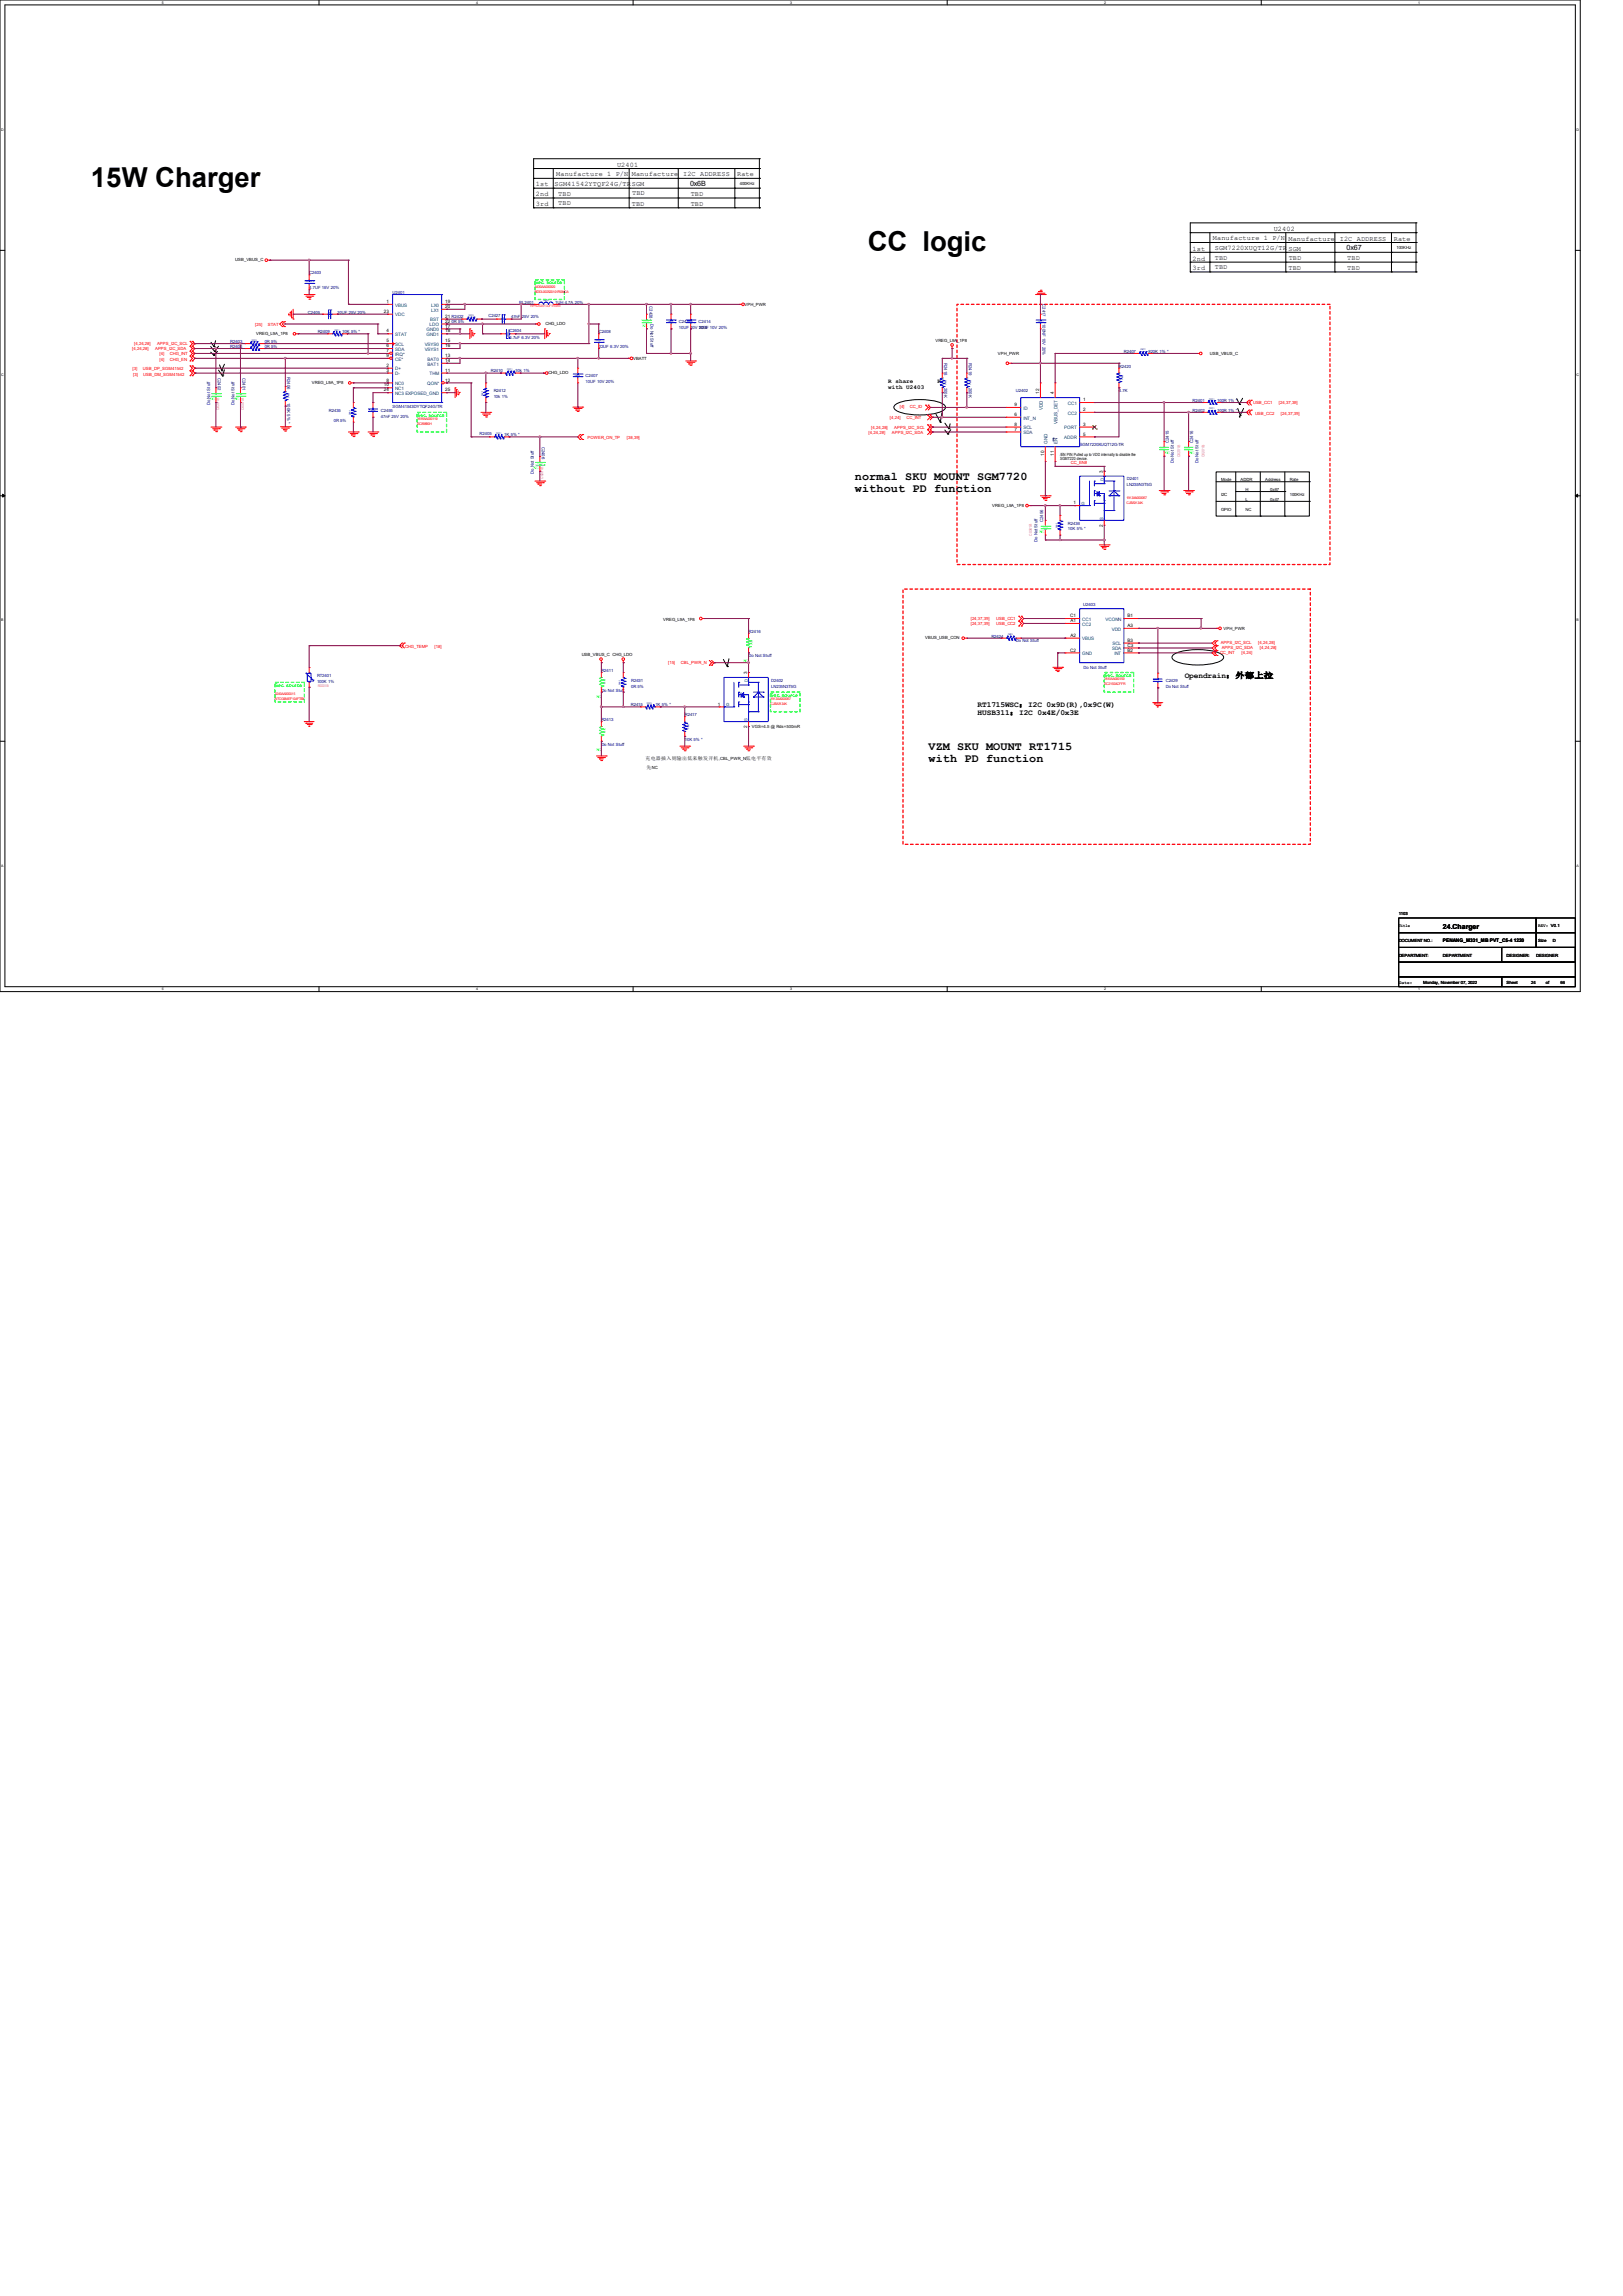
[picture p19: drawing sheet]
<svg xmlns="http://www.w3.org/2000/svg" width="210mm" height="297mm" viewBox="0 0 210 297" stroke-linecap="round" stroke-linejoin="round" font-family="sans-serif">
<defs><g id="words">
<g font-size="3.6">
<text x="11.8" y="24.1">15W Charger</text>
<text x="112.3" y="32.5">CC logic</text>
</g>
<g font-size="1.5">
<text x="110.6" y="62.1">normal SKU MOUNT SGM7720</text>
<text x="110.6" y="63.6">without PD function</text>
<text x="120.1" y="97">VZM SKU MOUNT RT1715</text>
<text x="120.1" y="98.5">with PD function</text>
</g>
<g font-size="1">
<text x="153.3" y="87.7">Opendrain：外部上拉</text>
<text x="126.5" y="91.5">RT1715WSC：I2C 0x9D(R),0x9C(W)</text>
<text x="126.5" y="92.5">HUSB311：I2C 0x4E/0x3E</text>
</g>
<g font-size=".9">
<text x="72" y="22.8">Manufacture 1 P/N Manufacture I2C ADDRESS</text>
<text x="79.8" y="21.5">U2401</text>
<text x="95.4" y="22.8">Rate</text>
<text x="69.3" y="25.4">2nd</text>
<text x="69.3" y="24.1">1st</text>
<text x="69.3" y="26.6">3rd</text>
<text x="71.8" y="24">SGM41542YTQF24G/TRSGM</text>
<text x="72.2" y="25.3">TBD</text>
<text x="72.2" y="26.5">TBD</text>
<text x="81.7" y="26.6">TBD</text>
<text x="81.8" y="25.2">TBD</text>
<text x="89.3" y="24">0x6B</text>
<text x="89.4" y="25.3">TBD</text>
<text x="89.4" y="26.6">TBD</text>
<text x="164.8" y="29.9">U2402</text>
<text x="154.3" y="32.4">1st</text>
<text x="154.3" y="35">3rd</text>
<text x="154.3" y="33.7">2nd</text>
<text x="156.9" y="31.1">Manufacture 1 P/N Manufacture I2C ADDRESS</text>
<text x="157.2" y="33.6">TBD</text>
<text x="157.2" y="32.3">SGM7220XUQT12G/TR SGM</text>
<text x="157.2" y="34.8">TBD</text>
<text x="166.7" y="34.9">TBD</text>
<text x="166.8" y="33.6">TBD</text>
<text x="174.2" y="32.3">0x67</text>
<text x="174.3" y="33.6">TBD</text>
<text x="174.3" y="34.9">TBD</text>
<text x="180.3" y="31.2">Rate</text>
<text x="186.7" y="120.2">24.Charger</text>
</g>
<g font-size=".8">
<text x="114.9" y="49.6">R share</text>
<text x="114.9" y="50.3">with U2403</text>
<text x="121.3" y="49.6">R</text>
</g>
<g font-size=".6">
<text x="95.7" y="23.9">400KHz</text>
<text x="30.4" y="33.8">USB_VBUS_C</text>
<text x="180.7" y="32.3">100KHz</text>
<text x="49.7" y="40.5">23</text>
<text x="50" y="39.2">1</text>
<text x="57.6" y="41.7">22</text>
<text x="57.6" y="41.1">21 R2422</text>
<text x="57.6" y="39.2">19</text>
<text x="57.6" y="39.8">20</text>
<text x="96.4" y="39.5">VPH_PWR</text>
<text x="33.1" y="43.3">VREG_L9A_1P8</text>
<text x="50" y="46.2">9</text>
<text x="50" y="47.5">2</text>
<text x="50" y="45.6">7</text>
<text x="50" y="44.3">5</text>
<text x="50" y="44.9">6</text>
<text x="50" y="43">4</text>
<text x="57.6" y="46.2">13</text>
<text x="57.6" y="46.8">14</text>
<text x="57.6" y="44.3">15</text>
<text x="57.6" y="44.9">16</text>
<text x="57.6" y="42.4">17</text>
<text x="57.6" y="43">18</text>
<text x="70.6" y="42.1">CHG_LDO</text>
<text x="81.9" y="46.5">VBATT</text>
<text x="121" y="44.2">VREG_L9A_1P8</text>
<text x="129.1" y="45.9">VPH_PWR</text>
<text x="156.5" y="45.9">USB_VBUS_C</text>
<text x="40.3" y="49.7">VREG_L9A_1P8</text>
<text x="49.7" y="50">10</text>
<text x="49.7" y="50.6">24</text>
<text x="50" y="48.1">3</text>
<text x="50" y="49.4">8</text>
<text x="57.6" y="48.1">11</text>
<text x="57.6" y="50.6">25</text>
<text x="57.6" y="49.4">12</text>
<text x="71" y="48.4">CHG_LDO</text>
<text x="131.3" y="53.8">6</text>
<text x="131.3" y="52.5">9</text>
<text x="134.5" y="51" transform="rotate(-90 134.5 51)">12</text>
<text x="136.4" y="51" transform="rotate(-90 136.4 51)">4</text>
<text x="140.2" y="51.9">1</text>
<text x="140.2" y="53.2">2</text>
<text x="131.3" y="55.7">7</text>
<text x="131.3" y="55.1">8</text>
<text x="135.1" y="58.9" transform="rotate(-90 135.1 58.9)">10</text>
<text x="136.4" y="58.9" transform="rotate(-90 136.4 58.9)">11</text>
<text x="137.2" y="59">/EN PIN Pulled up to VDD internally to disable the</text>
<text x="137.2" y="59.5">SGM7220 device.</text>
<text x="140.2" y="55.1">3</text>
<text x="140.2" y="56.3">5</text>
<text x="128.4" y="65.6">VREG_L9A_1P8</text>
<text x="138.9" y="65.2">1</text>
<text x="142.7" y="61.1" transform="rotate(-90 142.7 61.1)">3</text>
<text x="158" y="62.2">Mode</text>
<text x="158" y="64.1">I2C</text>
<text x="160.5" y="62.2">ADDR</text>
<text x="161.2" y="63.5">H</text>
<text x="161.2" y="64.8">L</text>
<text x="163.7" y="62.2">Address</text>
<text x="164.3" y="63.5">0x67</text>
<text x="164.3" y="64.8">0x47</text>
<text x="166.9" y="62.2">Rate</text>
<text x="166.9" y="64.1">100KHz</text>
<text x="142.7" y="68.1" transform="rotate(-90 142.7 68.1)">2</text>
<text x="158" y="66">GPIO</text>
<text x="161.2" y="66">NC</text>
<text x="85.8" y="80.3">VREG_L9A_1P8</text>
<text x="119.7" y="82.7">VBUS_USB_CON</text>
<text x="138.5" y="79.8">C1</text>
<text x="138.5" y="80.5">A1</text>
<text x="138.5" y="82.4">A2</text>
<text x="145.9" y="83">B3</text>
<text x="145.9" y="79.8">B1</text>
<text x="145.9" y="81.1">A3</text>
<text x="145.9" y="83.7">C3</text>
<text x="158.3" y="81.5">VPH_PWR</text>
<text x="75.3" y="84.9">USB_VBUS_C CHG_LDO</text>
<text x="96.7" y="87.2" transform="rotate(-90 96.7 87.2)">3</text>
<text x="138.5" y="84.3">C2</text>
<text x="145.9" y="84.3">B2</text>
<text x="92.9" y="91.3">1</text>
<text x="96.7" y="94.1" transform="rotate(-90 96.7 94.1)">2</text>
<text x="97.3" y="94.2">VGS=4.5 @ Rds=500mR</text>
<text x="83.5" y="98.3">充电器插入则输出低来触发开机</text>
<text x="83.7" y="99.4">先</text>
<text x="84.3" y="99.4">NC</text>
<text x="93" y="98.3">,CBL_PWR_N</text>
<text x="96.5" y="98.3">低电平有效</text>
<text x="181" y="119.9">Title</text>
<text x="181" y="118.4">1103</text>
<text x="199" y="119.9">REV: V0.1</text>
<text x="181" y="121.8">DOCUMENT NO.:</text>
<text x="181" y="123.7">DEPARTMENT:</text>
<text x="186.7" y="123.7">DEPARTMENT</text>
<text x="186.7" y="121.9">PENANG_M331_MB PVT_C5-4 1220</text>
<text x="194.9" y="123.7">DESIGNER:</text>
<text x="198.8" y="123.7">DESIGNER</text>
<text x="199" y="121.8">Size</text>
<text x="200.9" y="121.8">D</text>
<text x="181.1" y="127.3">Date:</text>
<text x="184.1" y="127.3">Monday, November 07, 2022</text>
<text x="194.9" y="127.3">Sheet</text>
<text x="198.1" y="127.3">24</text>
<text x="200" y="127.3">of</text>
<text x="201.9" y="127.3">66</text>
</g>
<g font-size=".6" fill="#000080">
<text x="40" y="35.5">C2403</text>
<text x="39.8" y="40.6">C2405</text>
<text x="40" y="37.4">4.7UF 16V 20%</text>
<text x="43.6" y="40.6">10UF 25V 20%</text>
<text x="50.8" y="38">U2401</text>
<text x="58.4" y="41.8">0R 5%</text>
<text x="63.2" y="41.1">C2427</text>
<text x="66.1" y="41.2">47nF 25V 20%</text>
<text x="67.2" y="39.3">PL2401</text>
<text x="71.8" y="39.4">1UH 4.7A 20%</text>
<text x="84" y="39.6" transform="rotate(90 84 39.6)">C2428</text>
<text x="84.2" y="41.9" transform="rotate(90 84.2 41.9)">Do Not Stuff</text>
<text x="87.8" y="41.8">C2411</text>
<text x="90.4" y="41.8">C2414</text>
<text x="134.9" y="39.4" transform="rotate(90 134.9 39.4)">C2417</text>
<text x="134.9" y="41.9" transform="rotate(90 134.9 41.9)">100NF 10V 20%</text>
<text x="29.8" y="44.4">R2403</text>
<text x="29.8" y="45">R2404</text>
<text x="34.2" y="44.4">0R 5%</text>
<text x="34.2" y="45">0R 5%</text>
<text x="41.1" y="43.1">R2409</text>
<text x="44.3" y="43.1">10K 5% *</text>
<text x="65.9" y="42.9">C2404</text>
<text x="65.9" y="43.8">4.7uF 6.3V 20%</text>
<text x="77.5" y="43.1">C2408</text>
<text x="77.5" y="45">22UF 6.3V 20%</text>
<text x="87.8" y="42.6">10UF 10V 20%</text>
<text x="90.4" y="42.6">10UF 10V 20%</text>
<text x="122.2" y="47" transform="rotate(90 122.2 47)">R2418</text>
<text x="125.3" y="47" transform="rotate(90 125.3 47)">R2419</text>
<text x="144.8" y="47.5">R2420</text>
<text x="145.4" y="45.6">R2407</text>
<text x="148.6" y="45.6">820K 1% *</text>
<text x="27.2" y="52.4" transform="rotate(-90 27.2 52.4)">Do Not Stuff</text>
<text x="28.2" y="48.9" transform="rotate(90 28.2 48.9)">C2402</text>
<text x="30.4" y="52.4" transform="rotate(-90 30.4 52.4)">Do Not Stuff</text>
<text x="31.4" y="48.9" transform="rotate(90 31.4 48.9)">C2401</text>
<text x="37.2" y="48.8" transform="rotate(90 37.2 48.8)">R2406</text>
<text x="37.2" y="52.2" transform="rotate(90 37.2 52.2)">100K 5% *</text>
<text x="42.5" y="53.3">R2435</text>
<text x="49.3" y="53.3">C2455</text>
<text x="50.8" y="52.8">SGM41543DYTQF24G/TR</text>
<text x="63.5" y="48.2">R2410</text>
<text x="63.9" y="50.7">R2412</text>
<text x="63.9" y="51.5">10k 1%</text>
<text x="66.7" y="48.2">10k 1%</text>
<text x="75.8" y="48.8">C2407</text>
<text x="75.8" y="49.6">10UF 10V 20%</text>
<text x="122.2" y="50.2" transform="rotate(90 122.2 50.2)">200K</text>
<text x="125.3" y="50.2" transform="rotate(90 125.3 50.2)">200K</text>
<text x="131.4" y="50.7">U2402</text>
<text x="144.8" y="50.7">4.7K</text>
<text x="154.3" y="52">R2401</text>
<text x="154.3" y="53.3">R2402</text>
<text x="157.5" y="52">100R 1% *</text>
<text x="157.5" y="53.3">100R 1% *</text>
<text x="43.2" y="54.5">0R 5%</text>
<text x="49.3" y="54">47nF 25V 20%</text>
<text x="62.1" y="56.3">R2405</text>
<text x="65.2" y="56.4">1K 5% *</text>
<text x="70.1" y="57.8" transform="rotate(90 70.1 57.8)">C2406</text>
<text x="139.7" y="57.7">SGM7220XUQT12G-TR</text>
<text x="151.2" y="57.3" transform="rotate(-90 151.2 57.3)">C2415</text>
<text x="151.9" y="59.9" transform="rotate(-90 151.9 59.9)">Do Not Stuff</text>
<text x="154.4" y="57.3" transform="rotate(-90 154.4 57.3)">C2416</text>
<text x="155.1" y="59.9" transform="rotate(-90 155.1 59.9)">Do Not Stuff</text>
<text x="69.1" y="61.3" transform="rotate(-90 69.1 61.3)">Do Not Stuff</text>
<text x="145.8" y="62.1">D2401</text>
<text x="145.8" y="62.9">LN235N3T5G</text>
<text x="134.2" y="70.1" transform="rotate(-90 134.2 70.1)">Do Not Stuff</text>
<text x="135" y="67.5" transform="rotate(-90 135 67.5)">C2456</text>
<text x="138.2" y="67.9">R2436</text>
<text x="138.2" y="68.6">10K 5% *</text>
<text x="96.9" y="81.8">R2416</text>
<text x="128.3" y="82.5">R2424</text>
<text x="131.4" y="83.1">Do Not Stuff</text>
<text x="140.2" y="78.4">U2403</text>
<text x="41" y="87.5">RT2401</text>
<text x="41" y="88.4">100K 1%</text>
<text x="77.8" y="86.9">R2411</text>
<text x="77.8" y="89.5">Do Not Stuff</text>
<text x="81.7" y="88.2">R2431</text>
<text x="81.7" y="88.9">0R 5%</text>
<text x="96.9" y="85">Do Not Stuff</text>
<text x="99.8" y="88.2">D2402</text>
<text x="99.8" y="88.9">LN235N3T5G</text>
<text x="140.2" y="86.5">Do Not Stuff</text>
<text x="150.8" y="88.3">C2429</text>
<text x="150.8" y="89">Do Not Stuff</text>
<text x="77.8" y="93.3">R2413</text>
<text x="81.6" y="91.4">R2415</text>
<text x="84.8" y="91.4">1K 5% *</text>
<text x="88.6" y="92.6">R2417</text>
<text x="88.6" y="95.8">10K 5% *</text>
<text x="77.8" y="96.4">Do Not Stuff</text>
</g>
<g font-size=".6" fill="#004080">
<text x="51.1" y="40.9">VDC</text>
<text x="51.1" y="39.7">VBUS</text>
<text x="55.7" y="41.6">BST</text>
<text x="55.8" y="39.7">LX0</text>
<text x="55.8" y="40.3">LX1</text>
<text x="51.1" y="46.7">CE*</text>
<text x="51.1" y="47.9">D+</text>
<text x="51.1" y="46">IRQ*</text>
<text x="51.1" y="44.7">SCL</text>
<text x="51.1" y="45.4">SDA</text>
<text x="51.1" y="43.5">STAT</text>
<text x="54.9" y="44.7">VSYS0</text>
<text x="54.9" y="45.4">VSYS1</text>
<text x="55.2" y="42.8">GND0</text>
<text x="55.2" y="43.5">GND1</text>
<text x="55.3" y="46.7">BAT0</text>
<text x="55.3" y="47.3">BAT1</text>
<text x="55.6" y="42.2">LDO</text>
<text x="51.1" y="48.6">D-</text>
<text x="51.1" y="49.8">NC0</text>
<text x="51.1" y="50.5">NC1</text>
<text x="51.1" y="51.1">NC3 EXPOSED_GND</text>
<text x="55.3" y="49.8">QON*</text>
<text x="55.6" y="48.6">THM</text>
<text x="132.4" y="53">ID</text>
<text x="134.9" y="53" transform="rotate(-90 134.9 53)">VDD</text>
<text x="138.2" y="52.4">CC1</text>
<text x="138.2" y="53.6">CC2</text>
<text x="132.4" y="54.3">INT_N</text>
<text x="132.4" y="56.2">SDA</text>
<text x="132.4" y="55.5">SCL</text>
<text x="135.6" y="57.4" transform="rotate(-90 135.6 57.4)">GND</text>
<text x="136.8" y="57.4" transform="rotate(-90 136.8 57.4)">EN</text>
<text x="136.8" y="54.9" transform="rotate(-90 136.8 54.9)">VBUS_DET</text>
<text x="137.7" y="55.5">PORT</text>
<text x="137.7" y="56.8">ADDR</text>
<text x="140" y="65.3">G</text>
<text x="142.8" y="62.2" transform="rotate(-90 142.8 62.2)">D</text>
<text x="142.7" y="67.3" transform="rotate(-90 142.7 67.3)">S</text>
<text x="140" y="80.3">CC1</text>
<text x="140" y="80.9">CC2</text>
<text x="140" y="82.8">VBUS</text>
<text x="143" y="80.3">VCONN</text>
<text x="143.8" y="81.6">VDD</text>
<text x="143.9" y="83.5">SCL</text>
<text x="96.8" y="88.2" transform="rotate(-90 96.8 88.2)">D</text>
<text x="140" y="84.8">GND</text>
<text x="143.9" y="84.1">SDA</text>
<text x="144.2" y="84.8">INT</text>
<text x="93.9" y="91.4">G</text>
<text x="96.7" y="93.3" transform="rotate(-90 96.7 93.3)">S</text>
</g>
<g font-size=".6" fill="#0f0">
<text x="69.2" y="36.8">Sec. source</text>
<text x="54" y="53.9">Sec. source</text>
<text x="35.6" y="88.9">Sec. source</text>
<text x="142.9" y="87.6">Sec. source</text>
<text x="99.7" y="90.1">Sec. source</text>
</g>
<g font-size=".6" fill="#f00">
<text x="17.1" y="45.3">[4,24,28]</text>
<text x="17.1" y="47.9">[3]</text>
<text x="17.4" y="44.6">[4,24,28]</text>
<text x="18.5" y="47.9">USB_DP_SGM41542</text>
<text x="20.1" y="45.3">APPS_I2C_SDA</text>
<text x="20.3" y="44.6">APPS_I2C_SCL</text>
<text x="20.7" y="45.9">[4]</text>
<text x="20.7" y="46.7">[4]</text>
<text x="22" y="45.9">CHG_INT</text>
<text x="22" y="46.7">CHG_EN</text>
<text x="33" y="42.2">[25]</text>
<text x="34.7" y="42.2">STAT</text>
<text x="17.2" y="48.7">[3]</text>
<text x="18.5" y="48.7">USB_DM_SGM41542</text>
<text x="116.4" y="52.8">[4]</text>
<text x="117.7" y="52.8">CC_ID</text>
<text x="162.1" y="52.2">USB_CC1</text>
<text x="162.4" y="53.6">USB_CC2</text>
<text x="165.5" y="52.2">[24,37,39]</text>
<text x="165.7" y="53.6">[24,37,39]</text>
<text x="76" y="56.8">POWER_ON_TP</text>
<text x="81.1" y="56.8">[38,39]</text>
<text x="112.4" y="56.1">[4,24,28]</text>
<text x="112.7" y="55.5">[4,24,28]</text>
<text x="115.1" y="54.2">[4,24]</text>
<text x="115.4" y="56.1">APPS_I2C_SDA</text>
<text x="115.7" y="55.5">APPS_I2C_SCL</text>
<text x="117.3" y="54.2">CC_INT</text>
<text x="138.6" y="60">CC_EN#</text>
<text x="52.4" y="83.8">CHG_TEMP</text>
<text x="56.2" y="83.8">[18]</text>
<text x="125.6" y="80.3">[24,37,39]</text>
<text x="125.6" y="80.9">[24,37,39]</text>
<text x="128.9" y="80.3">USB_CC1</text>
<text x="128.9" y="80.9">USB_CC2</text>
<text x="157.9" y="83.4">APPS_I2C_SCL</text>
<text x="158.1" y="84">APPS_I2C_SDA</text>
<text x="162.8" y="83.4">[4,24,28]</text>
<text x="163" y="84">[4,24,28]</text>
<text x="86.4" y="85.9">[15]</text>
<text x="88.1" y="85.9">CBL_PWR_N</text>
<text x="157.9" y="84.6">CC_INT</text>
<text x="160.7" y="84.6">[4,24]</text>
</g>
<g font-size=".5">
<text x="21" y=".5">5</text>
<text x="61.6" y=".5">4</text>
<text x="102.2" y=".5">3</text>
<text x="142.9" y=".5">2</text>
<text x="183.5" y=".5">1</text>
<text x=".2" y="16.9">D</text>
<text x="204" y="16.9">D</text>
<text x=".2" y="48.6">C</text>
<text x="204" y="48.6">C</text>
<text x=".2" y="80.4">B</text>
<text x="204" y="80.4">B</text>
<text x=".2" y="112.1">A</text>
<text x="204" y="112.1">A</text>
<text x="21" y="128.1">5</text>
<text x="61.6" y="128.1">4</text>
<text x="102.2" y="128.1">3</text>
<text x="142.9" y="128.1">2</text>
<text x="183.5" y="128.1">1</text>
</g>
<text font-size=".5" fill="#ff8000" x="68.6" y="39.8">WPN252010UF1R0MT</text>
<g font-size=".5" fill="#f00">
<text x="69.2" y="37.8">BDDL002520101R0MCA</text>
<text x="69.2" y="37.2">3430AA000320</text>
<text x="54" y="55">SC89890H</text>
<text x="54" y="54.4">1616AA000119</text>
<text x="145.8" y="65.2">CJBA3134K</text>
<text x="145.8" y="64.5">1913AA000067</text>
<text x="35.6" y="89.9">3240AA000015</text>
<text x="142.9" y="88.6">SC2150ACFFR</text>
<text x="142.9" y="88">1810AA000159</text>
<text x="35.6" y="90.6">NTCG064EF104FTBX</text>
<text x="99.7" y="91.2">CJBA3134K</text>
<text x="99.7" y="90.6">1913AA000067</text>
</g>
<g font-size=".5" fill="#0f0">
<text x="83.2" y="42.3">NC</text>
<text x="27.2" y="51.8">NC</text>
<text x="30.4" y="51.8">NC</text>
<text x="150.7" y="58.7">NC</text>
<text x="153.9" y="58.7">NC</text>
<text x="69.1" y="60.7">NC</text>
<text x="134.5" y="68.9">NC</text>
<text x="96.2" y="85.7">NC</text>
<text x="77.2" y="90.3">NC</text>
<text x="77.2" y="97.1">NC</text>
</g>
<g font-size=".5" fill="#f0f">
<text x="28.4" y="53.1" transform="rotate(-90 28.4 53.1)">C0201B</text>
<text x="31.5" y="53.1" transform="rotate(-90 31.5 53.1)">C0201B</text>
<text x="152.7" y="59.1" transform="rotate(-90 152.7 59.1)">C0201B</text>
<text x="155.9" y="59.1" transform="rotate(-90 155.9 59.1)">C0201B</text>
<text x="70.3" y="62" transform="rotate(-90 70.3 62)">C0201B</text>
<text x="133.5" y="69.3" transform="rotate(-90 133.5 69.3)">C0201B</text>
<text x="41.1" y="88.9">R0201B</text>
</g>
<g font-size=".3" fill="#00f">
<text x="39.6" y="36.5">0402</text>
<text x="42.7" y="41" transform="rotate(-90 42.7 41)">0603</text>
<text x="60.7" y="40.9">0201</text>
<text x="65.2" y="41.6" transform="rotate(-90 65.2 41.6)">0201</text>
<text x="70.3" y="39">2520</text>
<text x="86.4" y="41.6">0402</text>
<text x="89" y="41.6">0402</text>
<text x="134.3" y="41.6">0201</text>
<text x="32.6" y="44.1">0201</text>
<text x="32.6" y="44.7">0201</text>
<text x="43.3" y="42.8">0201</text>
<text x="65.6" y="47.9">0201</text>
<text x="65.8" y="43.6" transform="rotate(-90 65.8 43.6)">0402</text>
<text x="77.1" y="44.2">0402</text>
<text x="147.6" y="45.3">0201</text>
<text x="37.3" y="50.8" transform="rotate(90 37.3 50.8)">0201</text>
<text x="45.4" y="53.7" transform="rotate(-90 45.4 53.7)">0201</text>
<text x="48.6" y="53" transform="rotate(-180 48.6 53)">0201</text>
<text x="62.5" y="51.3" transform="rotate(-90 62.5 51.3)">0201</text>
<text x="74.4" y="48.6">0402</text>
<text x="122.3" y="49.1" transform="rotate(90 122.3 49.1)">0201</text>
<text x="125.4" y="49.1" transform="rotate(90 125.4 49.1)">0201</text>
<text x="145.1" y="48.5" transform="rotate(90 145.1 48.5)">0201</text>
<text x="156.5" y="51.7">0201</text>
<text x="156.5" y="53">0201</text>
<text x="64.2" y="56.1">0201</text>
<text x="136.8" y="68.3" transform="rotate(-90 136.8 68.3)">0201</text>
<text x="130.4" y="82.2">0201</text>
<text x="40.5" y="88.3" transform="rotate(-90 40.5 88.3)">T</text>
<text x="80.3" y="88.6" transform="rotate(-90 80.3 88.6)">0201</text>
<text x="149.3" y="88">0201</text>
<text x="83.7" y="91.1">0201</text>
<text x="88.9" y="93.6" transform="rotate(90 88.9 93.6)">0201</text>
</g>
<g font-size=".3" fill="#00ff80">
<text x="83.3" y="41.6">0201</text>
<text x="27.6" y="51.1">0201</text>
<text x="30.8" y="51.1">0201</text>
<text x="150.1" y="58">0201</text>
<text x="153.3" y="58">0201</text>
<text x="69.6" y="60">0201</text>
<text x="135" y="68.3">0201</text>
<text x="97.2" y="82.8" transform="rotate(90 97.2 82.8)">0201</text>
<text x="78.1" y="87.8" transform="rotate(90 78.1 87.8)">0201</text>
<text x="78.1" y="94.2" transform="rotate(90 78.1 94.2)">0201</text>
</g>
</g></defs>
<g fill="none" stroke="#000" stroke-width=".13">
<path d="M41.3 0v.6M81.9 0v.6M122.6 0v.6M163.2 0v.6M0 0h204.5v128.3h-204.5zM.6 .6h203.2v127h-203.2zM0 32.4h.6M69 21.8h.1M69 23.1h.1M69 24.3h.1M69 25.6h.1M69 26.9h.1"/>
<path d="M69 21.8h29.3M69 23.1h29.3M69 24.3h29.3M69 25.6h29.3M69 26.9h29.3M71.6 23.1h.1M71.6 24.3h.1M71.6 25.6h.1M71.6 26.9h.1M71.6 21.8v5.1M81.4 23.1h.1M81.4 24.3h.1"/>
<path d="M81.4 25.6h.1M81.4 26.9h.1M81.4 21.8v5.1M87.8 23.1h.1M87.8 24.3h.1M87.8 25.6h.1M87.8 26.9h.1M87.8 21.8v5.1M95.1 23.1h.1M95.1 24.3h.1M95.1 25.6h.1M95.1 26.9h.1"/>
<path d="M95.1 21.8v5.1M98.3 20.5h.1M98.3 21.8h.1M98.3 23.1h.1M98.3 24.3h.1M98.3 25.6h.1M98.3 26.9h.1M98.3 20.5v6.4M98.3 20.5h-29.3v6.4M154 30.1h.1M154 31.4h.1M154 32.6h.1"/>
<path d="M154 33.9h.1M154 35.2h.1M154 30.1h29.2M154 31.4h29.2M154 32.6h29.2M154 33.9h29.2M154 35.2h29.2M156.5 31.4h.1M156.5 32.6h.1M156.5 33.9h.1M156.5 35.2h.1M156.5 30.1v5.1"/>
<path d="M166.4 31.4h.1M166.4 32.6h.1M166.4 33.9h.1M166.4 35.2h.1M166.4 30.1v5.1M172.7 31.4h.1M172.7 32.6h.1M172.7 33.9h.1M172.7 35.2h.1M172.7 30.1v5.1M180 31.4h.1M180 32.6h.1"/>
<path d="M180 33.9h.1M180 35.2h.1M180 30.1v5.1M183.2 28.8h.1M183.2 30.1h.1M183.2 31.4h.1M183.2 32.6h.1M183.2 33.9h.1M183.2 35.2h.1M183.2 28.8v6.4M183.2 28.8h-29.2v6.4M203.8 32.4h.7"/>
<path d="M27.3 44.8l.5 .7M27.3 45.6l.4 .4M27.3 44.3l.4 .5M27.6 45.9h.1M27.7 44.8h.1M27.7 46h.1M27.8 45.5h.1M27.8 45.4h.1M27.9 44.1l-.2 .7M28.2 45.5l-.6 .4M28.3 47.9l.5 .7M28.3 44.8l-.5 .6"/>
<path d="M28.4 47.2l.3 .8M28.7 48h.1M28.7 47.8h.1M28.8 48.6h.1M28.8 48.5h.1M29 47.1l-.3 .7M29 47.8l-.2 .7M115.8 52.4a6.4 6.4 0 0 1 4.1-.7 4.1 4.1 0 0 1 2.3 .7l.1 .3-.1 .2a6.4 6.4 0 0 1-4.1 .7 4.1 4.1 0 0 1-2.3-.7l-.1-.2zM121.1 53.6l.6 1M121.7 54.6h.1M121.9 53.4l-.2 1.2M122.3 54.7l.5 .8"/>
<path d="M122.3 55.6l.3 .5M122.6 56.1h.1M122.8 55.5h.1M122.8 55.4h.1M122.9 54.8l-.1 .6M123 55.6l-.4 .5M160 51.6l.4 .7M160.1 52.8l.4 .9M160.4 52.3h.1M160.4 53.9h.1M160.5 53.7h.1M160.8 51.5l-.4 .8"/>
<path d="M160.9 52.8l-.5 1.1M0 64.1h.6M.3 63.9l.3 .2-.3 .2zM157.4 61h12v5.8h-12zM157.4 62.3h12M157.4 64.9h12M159.9 66.8h.1M159.9 61v5.8M159.9 63.6h6.3M163.1 66.8h.1M163.1 61v5.8M166.2 66.8h.1"/>
<path d="M166.2 63.6h.1M166.2 61v5.8M169.4 62.3h.1M169.4 64.9h.1M203.8 64.1h.7M203.8 64.1l.3-.2v.4zM0 95.9h.6M93.6 85.3l.5 .9M94.1 86.2h.1M94.3 85.2l-.2 1M151.8 84.8a6.4 6.4 0 0 1 4.1-.7 4.1 4.1 0 0 1 2.3 .7l.1 .2-.1 .3a6.4 6.4 0 0 1-4.1 .7 4.1 4.1 0 0 1-2.3-.7l-.2-.3zM203.8 95.9h.7"/>
<path d="M181 118.7h17.8v2h-17.8zM198.8 118.7h5v2h-5zM41.3 127.6v.7M81.9 127.6v.7M122.6 127.6v.7M163.2 127.6v.7M181 124.5h22.8v1.9h-22.8zM181 122.6h22.8v1.9h-22.8zM181 126.4h13.3v1.2h-13.3zM181 120.6h17.8v2h-17.8zM194.3 126.4h9.5v1.2h-9.5zM194.3 122.6h9.5v1.9h-9.5z"/>
<path d="M198.8 120.6h5v2h-5z"/>
</g>
<path d="M.3 63.9l.3 .2-.3 .2zM203.8 64.1l.3-.2v.4z" fill="#000"/>
<path d="M69.2 36.2h3.8v2.5h-3.8zM54 53.3h3.8v2.6h-3.8zM35.6 88.3h3.8v2.5h-3.8zM99.7 89.5h3.8v2.6h-3.8zM142.9 87h3.8v2.5h-3.8z" fill="none" stroke="#0f0" stroke-width=".17" stroke-dasharray=".3 .3"/>
<path d="M123.8 39.4h48.3v33.6h-48.3zM116.8 76.2h52.7v33h-52.7z" fill="none" stroke="#f00" stroke-width=".17" stroke-dasharray=".3 .3"/>
<g fill="none" stroke="#f00" stroke-width=".13">
<path d="M34.7 33.7h.2M34.9 33.7h.1M39.4 38.1h1.2M39.6 38.3h.9M39.8 38.5h.1M39.8 38.5h.5M40 38.7h.1M40.1 38.7h.1M40.5 38.3h.1M40.6 38.1h.1M95.7 39.4h.1M95.7 39.4h.3"/>
<path d="M134 38.1h1.3M134.2 37.9h.9M134.4 37.7h.1M134.4 37.7h.5M134.6 37.5h.1M134.7 37.5h.1M135.1 37.9h.1M135.3 38.1h.1M24.6 45.4l.3 .3M24.6 46.1l.3 .3-.3 .3M24.6 47.3l.3 .3-.3 .4M24.6 48l.3 .3-.3 .3"/>
<path d="M24.6 44.2l.3 .2M24.6 44.8l.3 .3M24.6 45.4h.1M24.6 46.1h.1M24.6 46.7h.1M24.6 48h.1M24.6 47.3h.1M24.6 48.6h.1M24.6 44.2h.1M24.6 44.8h.1M24.9 45.4l.3 .3M24.9 46.1l.3 .3-.3 .3"/>
<path d="M24.9 47.3l.3 .3-.3 .4M24.9 48l.3 .3-.3 .3M24.9 44.2l.3 .2M24.9 44.8l.3 .3M24.9 45.7h.1M24.9 45.4h.1M24.9 46.7h.1M24.9 46.1h.1M24.9 47.3h.1M24.9 48h.1M24.9 48.6h.1M24.9 44.4h.1"/>
<path d="M24.9 44.2h.1M24.9 45.1h.1M24.9 44.8h.1M24.9 45.7l-.3 .4M24.9 44.5l-.3 .3M24.9 45.1l-.3 .3M25.2 45.7h.1M25.2 44.4h.1M25.2 45.1h.1M25.2 45.7l-.3 .4M25.2 44.5l-.3 .3M25.2 45.1l-.3 .3"/>
<path d="M27.3 55.2h1.3M27.5 55.5h.9M27.7 55.6h.5M27.7 55.6h.1M27.9 55.8h.1M28 55.8h.1M28.4 55.5h.1M28.6 55.2h.1M30.5 55.2h1.3M30.7 55.5h.9M30.9 55.6h.5M30.9 55.6h.1"/>
<path d="M31.1 55.8h.1M31.2 55.8h.1M31.6 55.5h.1M31.7 44.4h.1M31.7 44.4h.6M31.7 55.2h.1M33.6 44.4h.6M34.2 44.4h.1M36.3 55.2h1.2M36.4 55.4h.9M36.5 42.2h.1M36.5 41.6h.1"/>
<path d="M36.5 41.6l-.3 .3 .3 .3M36.7 55.6h.1M36.7 55.6h.5M36.8 41.6l-.3 .3 .3 .3M36.8 42.2h.1M36.8 41.6h.1M36.8 55.8h.2M36.9 50h.1M36.9 52.5h.1M36.9 50v.6M36.9 51.9v.6M37 55.8h.1"/>
<path d="M37.3 40.7h.1M37.3 55.4h.1M37.3 40.6v.1M37.5 40.4h.1M37.5 55.2h.1M37.5 40.4v.5M37.7 41.1h.1M37.7 40.2v.9M37.9 41.3h.1M37.9 40v1.3M38.3 43.2h.3M38.6 43.2h.1"/>
<path d="M45.1 55.9h1.3M45.3 56.1h.9M45.5 56.3h.1M45.5 49.5h.2M45.5 56.3h.5M45.7 56.5h.1M45.7 49.5h.1M45.8 56.5h.1M46.2 56.1h.1M46.4 55.9h.1M47.6 55.9h1.3M47.8 56.1h.9"/>
<path d="M48 56.3h.1M48 56.3h.5M48.2 56.5h.1M48.3 56.5h.1M48.7 56.1h.1M48.9 55.9h.1M57.1 46.4h.7M57.1 47h.7M57.1 41.3h.7M57.8 46.4h.1M57.8 47h.1M57.8 41.3h.1"/>
<path d="M58.9 50.2h.1M58.9 50.2v1.2M59.1 50.4h.1M59.1 50.4v.9M59.3 51.1h.1M59.3 50.5v.6M59.4 50.8h.1M59.4 50.8v.1M60.8 42.5h.1M60.8 42.5v1.3M61 42.8h.1M61 42.8v.8"/>
<path d="M61.2 43.4h.1M61.2 42.9v.5M61.3 43.1h.1M61.3 43.1v.2M62.2 53.3h1.3M62.4 53.6h.9M62.6 53.7h.1M62.6 53.7h.5M62.8 53.9h.1M62.9 53.9h.1M63.3 53.6h.1M63.5 53.3h.1"/>
<path d="M69.3 41.9h.1M69.3 41.9h.3M70.3 48.3h.3M70.3 48.3h.1M70.5 42.5h.1M70.5 42.5v1.3M70.7 42.8h.1M70.7 42.8v.8M70.9 43.4h.1M70.9 42.9v.5M71.1 43.1h.1M71.1 43.1v.2"/>
<path d="M74.1 52.7h1.3M74.3 52.8h.9M74.5 53h.1M74.5 53h.5M74.7 53.2h.1M74.8 53.2h.1M75.1 56.9h.1M75.1 56.2h.1M75.1 56.2l-.3 .3 .3 .4M75.2 52.8h.1M75.4 56.2l-.3 .3 .3 .4M75.4 52.7h.1"/>
<path d="M75.4 56.2h.1M75.4 56.9h.1M81.3 46.4h.1M81.3 46.4h.2M83.7 40.6h.1M83.7 42.5h.1M83.7 40.6v.7M83.7 41.9v.6M88.7 46.7h1.3M88.9 46.9h.9M89.1 47.1h.5M89.1 47.1h.1"/>
<path d="M89.3 47.2h.1M89.4 47.2h.1M89.8 46.9h.1M90 46.7h.1M119.8 52.4l.3 .3M119.8 52.4h.1M120 53.7l.4 .3M120 54.9l.4 .3M120 55.6l.4 .3M120 53.7h.1M120 54.9h.1M120 55.6h.1"/>
<path d="M120.1 52.4l.3 .3M120.1 52.7h.1M120.1 52.4h.1M120.1 52.7l-.3 .3M120.4 53.7l.2 .3M120.4 54.9l.2 .3M120.4 55.6l.2 .3M120.4 54h.1M120.4 53.7h.1M120.4 55.2h.1M120.4 54.9h.1M120.4 55.9h.1"/>
<path d="M120.4 55.6h.1M120.4 54l-.4 .3M120.4 55.2l-.4 .4M120.4 55.9l-.4 .3M120.4 52.7h.1M120.4 52.7l-.3 .3M120.6 54h.1M120.6 55.2h.1M120.6 55.9h.1M120.7 54l-.3 .3M120.7 55.2l-.3 .4M120.7 55.9l-.3 .3"/>
<path d="M123.2 45.1h.1M123.2 44.8v.3M130.6 47h.2M130.8 47h.1M154.9 45.7h.1M154.9 45.7h.3M155.6 52.1h.6M155.6 52.1h.1M157.5 52.1h.6M158.1 52.1h.1M161.3 52.1l.3 .3M161.3 53.3l.3 .4"/>
<path d="M161.3 52.1h.1M161.3 53.3h.1M161.6 52.1l.3 .3M161.6 53.3l.3 .4M161.6 52.1h.1M161.6 51.8h.1M161.6 53.3h.1M161.6 53h.1M161.6 51.8l-.3 .3M161.6 53l-.3 .3M161.9 51.8h.1M161.9 53h.1"/>
<path d="M161.9 51.8l-.3 .3M161.9 53l-.3 .3M69.2 62.2h1.3M69.4 62.4h.9M69.6 62.6h.1M69.6 62.6h.5M69.8 62.8h.1M69.9 62.8h.1M70.3 62.4h.1M70.5 62.2h.1M131.8 79.7h.1M131.8 79.7l.4 .3-.4 .3"/>
<path d="M132.2 79.7l.3 .3-.3 .3M132.2 79.7h.1M133.1 65.4h.2M133.3 65.4h.1M134.6 64.1h1.3M134.8 64.3h.9M135 64.5h.1M135 64.5h.5M135.2 64.7h.1M135.3 64.7h.1M135.7 64.3h.1M135.9 64.1h.1"/>
<path d="M137.2 66.7h.1M137.2 69.2h.1M137.2 66.7v.6M137.2 68.6v.6M142.2 70.5h1.3M142.5 70.7h.8M142.6 70.9h.1M142.6 70.9h.5M142.8 71.1h.2M143 71.1h.1M143.3 70.7h.1M143.5 70.5h.1"/>
<path d="M150 63.5h1.3M150.2 63.6h.9M150.4 63.8h.1M150.4 63.8h.5M150.6 64h.1M150.7 64h.1M151.1 63.6h.1M151.3 63.5h.1M153.2 63.5h1.2M153.4 63.6h.9M153.5 63.8h.1M153.5 63.8h.6"/>
<path d="M153.8 64h.1M153.9 64h.1M154.3 63.6h.1M154.4 63.5h.1M39.4 93.3h1.2M39.4 93.3h.1M39.6 93.6h.1M39.6 93.6h.9M39.8 93.7h.5M40 93.9h.1M40.3 93.7h.1M51.7 83.5l.3 .3"/>
<path d="M51.7 83.5h.1M52 83.5h.1M52 83.2h.1M52 83.2l-.3 .3M52 83.5l.3 .3M52.3 83.2l-.3 .3M52.3 83.2h.1M77.2 97.8h1.2M77.3 98h.9M77.6 98.2h.1M77.6 98.2h.5M77.7 98.4h.2"/>
<path d="M77.8 85.7h.1M77.8 85.5v.2M77.9 98.4h.1M78.2 98h.1M78.4 97.8h.1M80.6 85.7h.1M80.6 85.5v.2M88 96.5h1.2M88.1 96.7h.9M88.3 96.9h.1M88.3 96.9h.6M88.5 97.1h.1"/>
<path d="M88.6 97.1h.1M89 96.7h.1M89.2 96.5h.1M90.9 80h.2M91.1 80h.1M91.8 86.1h.1M91.8 85.4l.3 .3M92.1 85.7h.1M92.1 86.1h.1M92.1 85.7l-.3 .4M92.1 85.4l.3 .3M92.4 85.7h.1"/>
<path d="M92.4 85.7l-.3 .4M96.2 96.5h1.3M96.4 96.7h.9M96.6 96.9h.1M96.6 96.9h.5M96.8 97.1h.1M96.9 97.1h.1M97.3 96.7h.1M97.5 96.5h.1M124.8 82.5h.3M125.1 82.5h.1M131.8 80.3h.1"/>
<path d="M131.8 81h.1M131.8 80.3l.4 .3-.4 .4M132.2 80.3l.3 .3-.3 .4M132.2 80.3h.1M132.2 81h.1M136.2 86.3h1.3M136.4 86.5h.9M136.6 86.7h.1M136.6 86.7h.5M136.8 86.9h.1M136.9 86.9h.1M137.3 86.5h.1"/>
<path d="M137.5 86.3h.1M137.8 80h1.9M137.8 82.5h1.9M137.8 80.6h1.9M137.8 84.5h1.9M137.8 80h.1M137.8 80.6h.1M137.8 82.5h.1M137.8 84.5h.1M145.4 80h1.9M145.4 81.3h1.9M145.4 84.5h1.9"/>
<path d="M145.4 83.2h1.9M145.4 83.8h1.9M147.3 80h.1M147.3 81.3h.1M147.3 83.2h.1M147.3 83.8h.1M147.3 84.5h.1M149.2 90.9h.1M149.2 90.9h1.3M149.4 91.1h.1M149.4 91.1h.8M149.6 91.3h.5"/>
<path d="M149.7 91.4h.2M149.7 91.4h.1M150.1 91.3h.1M156.8 84.5h.1M156.8 84.5l.4 .3M157.2 82.9h.1M157.2 83.5h.1M157.2 84.2h.1M157.2 84.5h.1M157.2 84.8h.1M157.2 84.5l.3 .3M157.2 84.2l-.4 .3"/>
<path d="M157.2 82.9l-.4 .3 .4 .3M157.2 83.5l-.4 .3 .4 .4M157.4 81.3h.1M157.4 81.3h.3M157.5 83.5h.1M157.5 82.9h.1M157.5 84.2h.1M157.5 84.8h.1M157.5 84.2l-.3 .3M157.5 82.9l-.3 .3 .3 .3M157.5 83.5l-.3 .3 .3 .4"/>
<circle cx="34.5" cy="33.7" r=".17"/>
<circle cx="96.1" cy="39.4" r=".17"/>
<circle cx="38.1" cy="43.2" r=".17"/>
<circle cx="45.3" cy="49.5" r=".17"/>
<circle cx="69.7" cy="41.9" r=".17"/>
<circle cx="70.7" cy="48.3" r=".17"/>
<circle cx="81.7" cy="46.4" r=".17"/>
<circle cx="123.2" cy="44.6" r=".17"/>
<circle cx="130.3" cy="47" r=".17"/>
<circle cx="155.4" cy="45.7" r=".17"/>
<circle cx="132.9" cy="65.4" r=".17"/>
<circle cx="77.8" cy="85.3" r=".17"/>
<circle cx="80.6" cy="85.3" r=".17"/>
<circle cx="90.7" cy="80" r=".17"/>
<circle cx="124.6" cy="82.6" r=".17"/>
<circle cx="157.9" cy="81.3" r=".17"/>
</g>
<g fill="none" stroke="#00f" stroke-width=".13">
<path d="M57.1 38.1h.1M57.1 38.1v14M57.1 38.1h-6.3v14M32.3 44.4h.1M32.4 44.4h.1M32.5 44.2l-.1 .2M32.5 44.2h.1M32.5 44.2l.2 .5M32.7 44.7h.1M32.9 44.2h.1M32.9 44.2l.2 .5M32.9 44.2l-.2 .5"/>
<path d="M33.1 44.7h.1M33.3 44.2l-.2 .5M33.3 44.2h.1M33.3 44.2l.2 .5M33.5 44.7h.1M33.6 44.5l-.1 .2M33.6 44.4h.1M36.7 51.5h.1M36.7 51.1h.1M36.7 50.8h.1M36.7 51.5l.5 .2M36.7 51.1l.5 .2"/>
<path d="M36.7 50.8l.5 .1M36.9 50.6l-.2 .2M36.9 50.6h.1M36.9 51.8h.1M36.9 51.8v.1M37.2 51.3l-.5 .2M37.2 50.9l-.5 .2M37.2 51.7l-.3 .1M37.2 51.7h.1M37.2 51.3h.1M37.2 50.9h.1M50.8 52.1h.1"/>
<path d="M50.8 52.1h6.3M57.1 52.1h.1M156.2 52.1h.1M156.3 52.1h.1M156.4 51.8h.1M156.4 51.8l.2 .5M156.4 51.8l-.1 .3M156.6 52.3h.1M156.8 51.8l-.2 .5M156.8 51.8h.1M156.8 51.8l.2 .5M157 52.3h.1"/>
<path d="M157.2 51.8l-.2 .5M157.2 51.8h.1M157.2 51.8l.2 .5M157.4 52.3h.1M157.5 52.1h.1M157.5 52.1l-.1 .2M136.9 68.4h.1M136.9 68h.1M136.9 67.6h.1M136.9 68.4l.3 .1M136.9 68l.5 .2M136.9 67.6l.5 .2"/>
<path d="M137.2 67.3h.1M137.2 68.5h.1M137.2 68.5v.1M137.2 67.3l.2 .1M137.4 68.2l-.5 .2M137.4 67.8l-.5 .2M137.4 67.4l-.5 .2M137.4 68.2h.1M137.4 67.8h.1M137.4 67.4h.1M139.7 78.7h5.7v7h-5.7z"/>
</g>
<path d="M83.1 41.7h1.1M83.1 41.4h1.1M83.7 41.4h.1M83.7 41.7h.1M83.7 41.3v.1M83.7 41.7v.2M84.2 41.7h.1M84.2 41.4h.1" fill="none" stroke="#00ff80" stroke-width=".13"/>
<path d="M50.5 46.2h.2v.2h-.2z" fill-rule="evenodd" fill="#fff"/>
<path d="M50.2 46.4h.1M50.2 48.3h.1M50.2 47.6h.1M50.2 46.4h.2M50.2 48.3h.6M50.2 47.6h.6M50.5 46.2h.2v.2h-.2z" fill="none" stroke="#f00" stroke-width=".13"/>
<path d="M50.5 45.6h.2v.2h-.2z" fill-rule="evenodd" fill="#fff"/>
<path d="M50.2 45.7h.1M50.2 40.6h.1M50.2 45.7h.2M50.2 40.6h.6M50.5 45.6h.2v.2h-.2z" fill="none" stroke="#f00" stroke-width=".13"/>
<path d="M57.2 49.4h.2v.2h-.2z" fill-rule="evenodd" fill="#fff"/>
<g fill="none" stroke="#f00" stroke-width=".13">
<path d="M40 35.6h.1M40 37.5h.1M40 35.6v.6M40 36.8v.7M50.2 39.4h.1M50.2 39.4h.6M57.1 39.4h.7M57.8 39.4h.1M69.1 39.4h.1M69.1 39.4h.6M71.6 39.4h.7M72.3 39.4h.1"/>
<path d="M27.9 50.2h.1M27.9 52.1h.1M27.9 50.2v.6M27.9 51.4v.7M31.1 50.2h.1M31.1 52.1h.1M31.1 50.2v.6M31.1 51.4v.7M31.7 45.1h.1M31.7 45.1h.6M33.6 45.1h.6M34.2 45.1h.1"/>
<path d="M41.7 40.6h.1M41.7 40.6h.7M42.4 43.2h.6M42.4 43.2h.1M43 40.6h.6M43.6 40.6h.1M44.3 43.2h.6M44.9 43.2h.1M45.7 52.1h.1M45.7 54.6h.1M45.7 52.1v.6M45.7 54v.6"/>
<path d="M48.3 54h.1M48.3 52.1h.1M48.3 52.1v.6M48.3 53.3v.7M50.2 44.4h.1M50.2 45.1h.1M50.2 43.2h.1M50.2 49.5h.1M50.2 50.2h.1M50.2 50.8h.1M50.2 49.5h.6M50.2 44.4h.6"/>
<path d="M50.2 45.1h.6M50.2 43.2h.6M50.2 50.2h.6M50.2 50.8h.6M50.8 44.6h.1M50.8 44.3l.2 .2M51 44.4h.1M51 44.4l-.2 .2M57.1 41.9h.7M57.1 44.4h.7M57.1 45.1h.7M57.1 43.2h.7"/>
<path d="M57.1 40h.7M57.1 48.3h.7M57.1 50.8h.7M57.1 42.5h.7M57.2 49.4h.2v.2h-.2zM57.5 49.5h.3M57.8 49.5h.1M57.8 41.9h.1M57.8 40h.1M57.8 44.4h.1M57.8 45.1h.1M57.8 48.3h.1"/>
<path d="M57.8 50.8h.1M57.8 42.5h.1M57.8 43.2h.1M59.8 41.3h.1M59.8 41.3h.6M61.7 41.3h.6M62.3 41.3h.1M62.9 52.1h.1M62.9 49.5h.1M62.9 49.5v.7M62.9 51.4v.7M63.3 56.5h.1"/>
<path d="M63.3 56.5h.7M64.2 41.3h.1M64.2 41.3h.7M64.8 43.2h.6M64.8 48.3h.6M64.8 43.2h.1M64.8 48.3h.1M65.2 56.5h.7M65.5 41.3h.6M65.9 56.5h.1M66 43.2h.7M66.1 41.3h.1"/>
<path d="M66.7 43.2h.1M66.7 48.3h.6M67.3 48.3h.1M69.8 59.1h.1M69.8 59.1v.6M74.8 47.6h.1M74.8 49.5h.1M74.8 47.6v.7M74.8 48.9v.6M77.5 43.2h.1M77.5 45.1h.1M77.5 43.2v.6"/>
<path d="M77.5 44.4v.7M86.8 40.6h.1M86.8 42.5h.1M86.8 40.6v.7M86.8 41.9v.6M89.4 40.6h.1M89.4 42.5h.1M89.4 40.6v.7M89.4 41.9v.6M121.9 48.3h.1M121.9 50.8h.1M121.9 48.3v.6"/>
<path d="M121.9 50.2v.6M125.1 48.3h.1M125.1 50.8h.1M125.1 48.3v.6M125.1 50.2v.6M130.2 55.2h1.9M130.2 54h1.9M130.2 55.9h1.9M130.2 52.7h1.9M130.2 54h.1M130.2 55.9h.1M130.2 55.2h.1"/>
<path d="M130.2 52.7h.1M134.6 40.6h.1M134.6 42.5h.1M134.6 49.5h.1M134.6 40.6v.7M134.6 41.9v.6M134.6 49.5v1.9M135.3 59.7h.1M135.3 57.8v1.9M136.5 49.5h.1M136.5 59.7h.1M136.5 49.5v1.9"/>
<path d="M136.5 57.8v1.9M139.7 56.5h1.9M139.7 53.3h1.9M139.7 52.1h1.9M139.7 55.2h1.9M141.6 52.1h.1M141.6 53.3h.1M141.6 55.2h.1M141.6 56.5h.1M144.8 47.6h.1M144.8 50.2h.1M144.8 47.6v.7"/>
<path d="M144.8 49.5v.7M146.7 45.7h.1M146.7 45.7h.6M148.6 45.7h.6M149.2 45.7h.1M150.6 57.1h.1M150.6 59h.1M150.6 57.1v.6M150.6 58.4v.6M153.8 57.1h.1M153.8 59h.1M153.8 57.1v.6"/>
<path d="M153.8 58.4v.6M155.6 53.3h.6M155.6 53.3h.1M157.5 53.3h.6M158.1 53.3h.1M69.8 61h.1M69.8 60.3v.7M135.3 67.3h.1M135.3 69.2h.1M135.3 67.3v.6M135.3 68.6v.6M139.1 65.4h.6"/>
<path d="M139.1 65.4h.1M142.9 61h.1M142.9 67.9h.1M142.9 61v.6M142.9 67.3v.6M40 86.4h.1M40 88.9h.1M40 86.4v.6M40 88.3v.6M77.8 87h.1M77.8 89.5h.1M77.8 93.3h.1"/>
<path d="M77.8 95.9h.1M77.8 87v.6M77.8 88.9v.6M77.8 93.3v.7M77.8 95.2v.7M80.6 87h.1M80.6 89.5h.1M80.6 87v.6M80.6 88.9v.6M82.9 91.4h.6M82.9 91.4h.1M84.8 91.4h.6"/>
<path d="M85.4 91.4h.1M88.6 95.2h.1M88.6 92.7h.1M88.6 92.7v.6M88.6 94.6v.7M93 91.4h.7M93 91.4h.1M96.9 81.9h.1M96.9 84.5h.1M96.9 87h.1M96.9 94h.1M96.9 81.9v.6"/>
<path d="M96.9 83.8v.7M96.9 87v.6M96.9 93.3v.7M129.5 82.5h.7M129.5 82.5h.1M131.4 82.5h.7M132.1 82.5h.1M149.8 87.1h.1M149.8 89h.1M149.8 87.1v.6M149.8 88.3v.7"/>
</g>
<g fill="none" stroke="#00f" stroke-width=".13">
<path d="M39.5 36.7h1.1M39.5 36.3h1.1M40 36.3h.1M40 36.7h.1M40 36.2v.1M40 36.7v.1M40.6 36.7h.1M40.6 36.3h.1M69.7 39.4a.3 .3 0 0 1 .3-.3 .3 .3 0 0 1 .3 .3M70.4 39.4a.3 .3 0 0 1 .3-.3 .3 .3 0 0 1 .3 .3M71 39.4a.3 .3 0 0 1 .3-.3 .3 .3 0 0 1 .3 .3M32.3 45.1h.1"/>
<path d="M32.4 45.1h.1M32.5 44.8l-.1 .3M32.5 44.8h.1M32.5 44.8l.2 .5M32.7 45.3h.1M32.9 44.8h.1M32.9 44.8l.2 .5M32.9 44.8l-.2 .5M33.1 45.3h.1M33.3 44.8l-.2 .5M33.3 44.8h.1M33.3 44.8l.2 .5"/>
<path d="M33.5 45.3h.1M33.6 45.1l-.1 .2M33.6 45.1h.1M42.4 40.6h.1M42.5 40.6h.1M42.5 40.1h.1M42.5 40.1v1.1M42.8 40.6h.2M42.8 40.1h.1M42.8 40.6h.1M42.8 40.1v1.1M43 43.2h.1"/>
<path d="M43.1 43.2h.1M43.2 42.9l-.1 .3M43.2 42.9h.1M43.2 42.9l.2 .5M43.4 43.4h.1M43.6 42.9l-.2 .5M43.6 42.9h.1M43.6 42.9l.2 .5M43.8 43.4h.1M43.9 42.9h.1M43.9 42.9l.3 .5M43.9 42.9l-.1 .5"/>
<path d="M44.2 43.4h.1M44.3 43.2h.1M44.3 43.2l-.1 .2M45.5 53.8h.1M45.5 53.4h.1M45.5 53h.1M45.5 53.8l.2 .1M45.5 53.4l.5 .2M45.5 53l.5 .2M45.7 52.7h.1M45.7 53.9h.1M45.7 53.9v.1"/>
<path d="M45.7 52.7l.3 .1M46 53.6l-.5 .2M46 53.2l-.5 .2M46 52.8l-.5 .2M46 53.6h.1M46 53.2h.1M46 52.8h.1M47.7 52.9h1.2M47.7 53.2h1.2M47.7 52.9h.1M47.7 53.2h.1M48.3 53.2h.1"/>
<path d="M48.3 52.9h.1M48.3 52.7v.2M48.3 53.2v.1M60.4 41.3h.1M60.5 41.3h.1M60.6 41l-.1 .3M60.6 41h.1M60.6 41l.2 .5M60.8 41.5h.1M61 41h.1M61 41l.2 .5M61 41l-.2 .5"/>
<path d="M61.2 41.5h.1M61.3 41l-.1 .5M61.3 41h.1M61.3 41l.3 .5M61.6 41.5h.1M61.7 41.3l-.1 .2M61.7 41.3h.1M62.6 50.4h.1M62.6 50.8h.1M62.6 51.1h.1M62.6 50.4l.5 .1M62.6 50.8l.5 .1"/>
<path d="M62.6 51.1l.5 .2M62.9 51.4h.1M62.9 50.2h.1M62.9 50.2l-.3 .2M63.1 50.5h.1M63.1 50.9h.1M63.1 51.3h.1M63.1 50.5l-.5 .3M63.1 50.9l-.5 .2M63.1 51.3l-.2 .1M64 56.5h.1M64.1 56.3l-.1 .2"/>
<path d="M64.1 56.3h.1M64.1 56.3l.2 .5M64.3 56.8h.1M64.5 56.3l-.2 .5M64.5 56.3h.1M64.5 56.3l.2 .5M64.7 56.8h.1M64.9 41.3h.1M64.9 56.3l-.2 .5M64.9 56.3h.1M64.9 56.3l.2 .5M65 41.3h.1"/>
<path d="M65 40.7h.1M65 40.7v1.2M65.1 56.8h.1M65.2 56.5l-.1 .3M65.2 56.5h.1M65.3 40.7h.1M65.3 41.3h.1M65.3 40.7v1.2M65.3 41.3h.2M65.4 48.3h.1M65.4 43.2h.1M65.4 48.3l.1 .2"/>
<path d="M65.5 43.2h.1M65.5 43.8h.1M65.5 48.5h.1M65.5 42.6v1.2M65.7 48l.2 .5M65.7 48h.1M65.7 48l-.2 .5M65.9 43.2h.1M65.9 43.8h.1M65.9 42.6v1.2M65.9 48.5h.1M66.1 48l.2 .5"/>
<path d="M66.1 48h.1M66.1 48l-.2 .5M66.3 48.5h.1M66.5 48h.1M66.5 48l-.2 .5M66.5 48l.1 .3M66.6 48.3h.1M74.2 48.7h1.1M74.2 48.4h1.1M74.8 48.4h.1M74.8 48.7h.1M74.8 48.3v.1"/>
<path d="M74.8 48.7v.2M75.3 48.7h.1M75.3 48.4h.1M76.9 44.3h1.2M76.9 43.9h1.2M77.5 43.9h.1M77.5 44.3h.1M77.5 43.8v.1M77.5 44.3v.1M78.1 44.3h.1M78.1 43.9h.1M86.2 41.7h1.2"/>
<path d="M86.2 41.4h1.2M86.8 41.4h.1M86.8 41.7h.1M86.8 41.3v.1M86.8 41.7v.2M87.4 41.7h.1M87.4 41.4h.1M88.8 41.7h1.1M88.8 41.4h1.1M89.4 41.4h.1M89.4 41.7h.1M89.4 41.3v.1"/>
<path d="M89.4 41.7v.2M89.9 41.7h.1M89.9 41.4h.1M121.7 49.8h.1M121.7 49.4h.1M121.7 49h.1M121.7 49.8l.5 .2M121.7 49.4l.5 .2M121.7 49l.5 .2M121.9 48.9l-.2 .1M121.9 48.9h.1M121.9 50.1h.1"/>
<path d="M121.9 50.1v.1M122.2 49.6l-.5 .2M122.2 49.2l-.5 .2M122.2 50l-.3 .1M122.2 50h.1M122.2 49.6h.1M122.2 49.2h.1M124.8 49.8h.1M124.8 49.4h.1M124.8 49h.1M124.8 49.8l.5 .2M124.8 49.4l.5 .2"/>
<path d="M124.8 49l.5 .2M125.1 48.9l-.3 .1M125.1 48.9h.1M125.1 50.1h.1M125.1 50.1v.1M125.3 49.6l-.5 .2M125.3 49.2l-.5 .2M125.3 50l-.2 .1M125.3 50h.1M125.3 49.6h.1M125.3 49.2h.1M132.1 51.4h7.6v6.4h-7.6z"/>
<path d="M134.1 41.7h1.1M134.1 41.4h1.1M134.6 41.4h.1M134.6 41.7h.1M134.6 41.3v.1M134.6 41.7v.2M135.2 41.7h.1M135.2 41.4h.1M144.5 49.1h.1M144.5 48.8h.1M144.5 48.4h.1M144.5 49.1l.5 .3"/>
<path d="M144.5 48.8l.5 .2M144.5 48.4l.5 .2M144.8 48.3l-.3 .1M144.8 48.3h.1M144.8 49.5h.1M145 49l-.5 .1M145 48.6l-.5 .2M145 49.4l-.2 .1M145 49.4h.1M145 49h.1M145 48.6h.1M147.3 45.7h.1"/>
<path d="M147.4 45.7h.1M147.5 45.5l-.1 .2M147.5 45.5h.1M147.5 45.5l.2 .5M147.7 46h.1M147.9 45.5l-.2 .5M147.9 45.5h.1M147.9 45.5l.2 .5M148.1 46h.1M148.3 45.5h.1M148.3 45.5l.2 .5M148.3 45.5l-.2 .5"/>
<path d="M148.5 46h.1M148.6 45.7l-.1 .3M148.6 45.7h.1M156.2 53.3h.1M156.3 53.3h.1M156.4 53.1h.1M156.4 53.1l.2 .5M156.4 53.1l-.1 .2M156.6 53.6h.1M156.8 53.1l-.2 .5M156.8 53.1h.1M156.8 53.1l.2 .5"/>
<path d="M157 53.6h.1M157.2 53.1l-.2 .5M157.2 53.1h.1M157.2 53.1l.2 .5M157.4 53.6h.1M157.5 53.3h.1M157.5 53.3l-.1 .3M139.7 65.4h.1M139.7 65.4h1.3M139.7 61.6h5.7v5.7h-5.7zM141 65.4h.1M141 62.2v3.2"/>
<path d="M141.6 64.8h.1M141.6 62.2h.1M141.6 63.5h.1M141.6 63.8h.1M141.6 62.2v.7M141.6 63.5v.6M141.6 64.8v.6M141.6 65.1h1.3M141.6 62.6h1.3M141.6 63.8h1.3v3.5M141.9 64.1h.1M141.9 63.8h.1"/>
<path d="M141.9 63.6v.5M141.9 63.8l.3 .3M141.9 63.8l.3-.2v.5M142.2 64.1h.1M142.9 65.1h.1M142.9 62.6h.1M142.9 66h.1M142.9 64.8h.1M142.9 67.3h.1M142.9 61.6h.1M142.9 62.2h1.2M142.9 61.6v1"/>
<path d="M142.9 66h1.2M143.5 64.1h.1M143.5 63.5h1.3M143.5 64.1h1.3M144.1 63.5l.7 .6M144.1 62.2h.1M144.1 66h.1M144.1 63.5h.1M144.1 62.2v3.8M144.1 63.5l-.6 .6M144.8 63.5h.1M144.8 64.1h.1"/>
<path d="M39.6 87.1l.9 .9M39.6 87.1h.1M39.8 87.1h.5v1h-.5zM40 87h.1M40 88.3h.1M40 87v.1M40 88.1v.2M40.5 88h.1M40.5 88v.1M80.4 88.7h.1M80.4 88.3h.1M80.4 88h.1"/>
<path d="M80.4 88.7l.2 .2M80.4 88.3l.5 .2M80.4 88l.5 .1M80.6 87.6h.1M80.6 88.9h.1M80.6 87.6l.3 .2M80.9 88.5l-.5 .2M80.9 88.1l-.5 .2M80.9 87.8l-.5 .2M80.9 88.5h.1M80.9 88.1h.1M80.9 87.8h.1"/>
<path d="M83.5 91.4h.1M83.5 91.4l.2 .3M83.7 91.7h.1M83.8 91.2l.2 .5M83.8 91.2h.1M83.8 91.2l-.1 .5M84 91.7h.1M84.2 91.2h.1M84.2 91.2l-.2 .5M84.2 91.2l.2 .5M84.4 91.7h.1M84.6 91.2h.1"/>
<path d="M84.6 91.2l-.2 .5M84.6 91.2l.1 .2M84.7 91.4h.1M88.3 93.7h.1M88.3 94.1h.1M88.3 94.5h.1M88.3 93.7l.6 .2M88.3 94.1l.6 .2M88.3 94.5l.3 .1M88.6 94.6h.1M88.6 93.4h.1M88.6 93.4l.3 .2"/>
<path d="M88.6 93.3v.1M88.9 93.6h.1M88.9 93.9h.1M88.9 94.3h.1M88.9 93.6l-.6 .1M88.9 93.9l-.6 .2M88.9 94.3l-.6 .2M93.7 91.4h.1M93.7 91.4h1.3M93.7 87.6h5.7v5.7h-5.7zM95 91.4h.1M95 88.3v3.1"/>
<path d="M95.6 90.8h.1M95.6 88.3h.1M95.6 89.5h.1M95.6 89.9h.1M95.6 88.3v.6M95.6 89.5v.7M95.6 90.8v.6M95.6 91.1h1.3M95.6 88.6h1.3M95.6 89.9h1.3v3.4M95.9 90.2h.1M95.9 89.9h.1"/>
<path d="M95.9 89.6v.6M95.9 89.9l.3 .3M95.9 89.9l.3-.3v.6M96.2 90.2h.1M96.9 91.1h.1M96.9 88.6h.1M96.9 92.1h.1M96.9 90.8h.1M96.9 93.3h.1M96.9 87.6h.1M96.9 88.3h1.2M96.9 87.6v1"/>
<path d="M96.9 92.1h1.2M97.5 90.2h.1M97.5 89.5h1.3M97.5 90.2h1.3M98.1 89.5l.7 .7M98.1 88.3h.1M98.1 92.1h.1M98.1 89.5h.1M98.1 88.3v3.8M98.1 89.5l-.6 .7M98.8 89.5h.1M98.8 90.2h.1"/>
<path d="M130.2 82.5h.1M130.3 82.5h.1M130.4 82.3l-.1 .2M130.4 82.3h.1M130.4 82.3l.2 .5M130.6 82.8h.1M130.8 82.3l-.2 .5M130.8 82.3h.1M130.8 82.3l.1 .5M130.9 82.8h.1M131.1 82.3l-.2 .5M131.1 82.3h.1"/>
<path d="M131.1 82.3l.2 .5M131.3 82.8h.1M131.4 82.6l-.1 .2M131.4 82.5h.1M149.2 88.1h1.2M149.2 87.8h1.2M149.2 88.1h.1M149.2 87.8h.1M149.8 87.8h.1M149.8 88.1h.1M149.8 87.7v.1M149.8 88.1v.2"/>
</g>
<g fill="none" stroke="#00ff80" stroke-width=".13">
<path d="M27.4 51.3h1.1M27.4 50.9h1.1M27.9 50.9h.1M27.9 51.3h.1M27.9 50.8v.1M27.9 51.3v.1M28.5 51.3h.1M28.5 50.9h.1M30.6 51.3h1.1M30.6 50.9h1.1M31.1 50.9h.1M31.1 51.3h.1"/>
<path d="M31.1 50.8v.1M31.1 51.3v.1M31.7 51.3h.1M31.7 50.9h.1M69.3 59.8h1.1M69.8 59.8h.1M69.8 59.7v.1M70.4 59.8h.1M150.1 58.2h.1M150.1 57.9h.1M150.1 58.2h1.1M150.1 57.9h1.1"/>
<path d="M150.6 57.9h.1M150.6 58.2h.1M150.6 57.7v.2M150.6 58.2v.2M153.2 58.2h.1M153.2 57.9h.1M153.2 58.2h1.2M153.2 57.9h1.2M153.8 57.9h.1M153.8 58.2h.1M153.8 57.7v.2M153.8 58.2v.2"/>
<path d="M69.3 60.2h1.1M69.8 60.2h.1M69.8 60.2v.1M70.4 60.2h.1M134.7 68.4h1.1M134.7 68.1h1.1M135.3 68.1h.1M135.3 68.4h.1M135.3 67.9v.2M135.3 68.4v.2M135.8 68.4h.1M135.8 68.1h.1"/>
<path d="M77.6 88.5h.1M77.6 88.1h.1M77.6 87.8h.1M77.6 94.9h.1M77.6 94.5h.1M77.6 94.1h.1M77.6 88.5l.5 .2M77.6 88.1l.5 .2M77.6 87.8l.5 .2M77.6 94.9l.5 .2M77.6 94.5l.5 .2M77.6 94.1l.5 .2"/>
<path d="M77.8 87.6l-.2 .2M77.8 94l-.2 .1M77.8 87.6h.1M77.8 88.9h.1M77.8 94h.1M77.8 95.2h.1M78.1 88.3l-.5 .2M78.1 88l-.5 .1M78.1 94.7l-.5 .2M78.1 94.3l-.5 .2M78.1 88.7l-.3 .2M78.1 95.1l-.3 .1"/>
<path d="M78.1 88.7h.1M78.1 88.3h.1M78.1 88h.1M78.1 95.1h.1M78.1 94.7h.1M78.1 94.3h.1M96.6 83.4h.1M96.6 83.1h.1M96.6 82.7h.1M96.6 83.4l.5 .3M96.6 83.1l.5 .2M96.6 82.7l.5 .2"/>
<path d="M96.9 82.5l-.3 .2M96.9 82.5h.1M96.9 83.8h.1M97.1 83.3l-.5 .1M97.1 82.9l-.5 .2M97.1 83.7l-.2 .1M97.1 83.7h.1M97.1 83.3h.1M97.1 82.9h.1"/>
</g>
<path d="M141.4 55.5h.1M141.4 55l.5 .5M141.8 55l-.4 .5M141.9 55.5h.1" fill="none" stroke="#804000" stroke-width=".13"/>
<path d="M136.3 56.7h.1M136.3 56.7v.4" fill="none" stroke="#004080" stroke-width=".13"/>
<path d="M92.4 85.7h.1M96.9 84.5h.1M96.9 84.5v1.2h-4.5" fill="none" stroke="#800040" stroke-width=".13"/>
<circle cx="96.8" cy="85.7" r=".11" fill="#f0f"/>
<circle cx="96.8" cy="85.7" r=".11" fill="none" stroke="#f0f" stroke-width=".13"/>
<path d="M85.4 91.4h.1M85.4 91.4h7.6M88.6 91.4h.1M96.9 85.7h.1M96.9 94h.1M96.9 85.7v1.3M96.9 94v2.5" fill="none" stroke="#800040" stroke-width=".13"/>
<circle cx="88.6" cy="91.4" r=".11" fill="#f0f"/>
<circle cx="88.6" cy="91.4" r=".11" fill="none" stroke="#f0f" stroke-width=".13"/>
<g fill="none" stroke="#800040" stroke-width=".13">
<path d="M40 38.1h.1M40 37.5v.6M45.1 39.4h5.1M45.1 39.4h.1M57.8 39.4h.1M57.8 39.4h9.6M60.2 39.4h.1M40 83.5h.1M40 88.9h.1M40 83.5v2.9M40 88.9v4.4M88.6 95.2h.1"/>
<path d="M88.6 95.3v1.2"/>
</g>
<circle cx="60.1" cy="39.3" r=".11" fill="#f0f"/>
<circle cx="60.1" cy="39.3" r=".11" fill="none" stroke="#f0f" stroke-width=".13"/>
<path d="M60.2 39.4h.1M60.2 39.4v.6M67.4 39.4h1.7M67.4 39.4h.1M67.4 39.4v1.9" fill="none" stroke="#800040" stroke-width=".13"/>
<circle cx="67.4" cy="39.3" r=".11" fill="#f0f"/>
<circle cx="67.4" cy="39.3" r=".11" fill="none" stroke="#f0f" stroke-width=".13"/>
<path d="M72.3 39.4h.1M72.3 39.4h11.4M76.2 39.4h.1" fill="none" stroke="#800040" stroke-width=".13"/>
<circle cx="83.6" cy="39.3" r=".11" fill="#f0f"/>
<circle cx="83.6" cy="39.3" r=".11" fill="none" stroke="#f0f" stroke-width=".13"/>
<circle cx="76.2" cy="39.3" r=".11" fill="#f0f"/>
<circle cx="76.2" cy="39.3" r=".11" fill="none" stroke="#f0f" stroke-width=".13"/>
<path d="M76.2 39.4v2.5M83.7 39.4h.1M83.7 39.4h3.1M83.7 39.4v1.2M86.8 39.4h.1M86.8 39.4v1.2M89.4 39.4h.1M89.4 39.4h6.3M76.2 41.9h.1" fill="none" stroke="#800040" stroke-width=".13"/>
<circle cx="89.3" cy="39.3" r=".11" fill="#f0f"/>
<circle cx="89.3" cy="39.3" r=".11" fill="none" stroke="#f0f" stroke-width=".13"/>
<g fill="none" stroke="#800040" stroke-width=".13">
<path d="M89.4 39.4h.1M89.4 39.4v1.2M37.9 40.6h.1M37.9 40.6h3.8M43.6 40.6h6.6M43.6 40.6h.1M57.8 41.9h4.6M57.8 41.3h2M57.8 40h.1M57.8 41.3h.1M57.8 41.9h.1M57.8 40h2.4"/>
<path d="M62.4 43.2h.1M62.4 43.2h2.4M66.1 41.3h.1M66.1 41.3h1.3M66.7 43.2h.1M66.7 43.2h3.8M83.7 42.5h.1M83.7 42.5v3.2M86.8 42.5h.1M86.8 42.5v3.2"/>
</g>
<circle cx="86.8" cy="45.7" r=".11" fill="#f0f"/>
<circle cx="86.8" cy="45.7" r=".11" fill="none" stroke="#f0f" stroke-width=".13"/>
<path d="M89.4 42.5h.1M89.4 42.5v3.2" fill="none" stroke="#800040" stroke-width=".13"/>
<circle cx="89.3" cy="45.7" r=".11" fill="#f0f"/>
<circle cx="89.3" cy="45.7" r=".11" fill="none" stroke="#f0f" stroke-width=".13"/>
<path d="M57.8 42.5h1.7M57.8 42.5h.1M59.5 42.5h.1M59.5 42.5v.7M62.4 41.9h.1M62.4 41.9h6.9" fill="none" stroke="#800040" stroke-width=".13"/>
<circle cx="62.4" cy="41.9" r=".11" fill="#f0f"/>
<circle cx="62.4" cy="41.9" r=".11" fill="none" stroke="#f0f" stroke-width=".13"/>
<path d="M38.6 43.2h.1M38.6 43.2h3.8M44.9 43.2h.1M44.9 43.2h2.7M47.6 43.2h.1M47.6 43.2v2.5M57.8 43.2h1.7M57.8 43.2h.1" fill="none" stroke="#800040" stroke-width=".13"/>
<circle cx="59.5" cy="43.2" r=".11" fill="#f0f"/>
<circle cx="59.5" cy="43.2" r=".11" fill="none" stroke="#f0f" stroke-width=".13"/>
<g fill="none" stroke="#800040" stroke-width=".13">
<path d="M25.2 45.7h.1M25.2 45.7h22.4M34.2 45.1h16M34.2 45.1h.1M57.8 44.4h1.7M57.8 45.1h1.7M57.8 44.4h.1M57.8 45.1h.1M59.5 43.2h.1M59.5 43.2h1.3M83.7 45.7h.1M83.7 45.7h5.7"/>
<path d="M86.8 45.7h.1M89.4 45.7h.1M89.4 45.7v1"/>
</g>
<circle cx="47.6" cy="45.7" r=".11" fill="#f0f"/>
<circle cx="47.6" cy="45.7" r=".11" fill="none" stroke="#f0f" stroke-width=".13"/>
<path d="M25.2 46.4h.1M25.2 46.4h11.7M47.6 45.7h2.6M47.6 45.7h.1" fill="none" stroke="#800040" stroke-width=".13"/>
<circle cx="36.9" cy="46.3" r=".11" fill="#f0f"/>
<circle cx="36.9" cy="46.3" r=".11" fill="none" stroke="#f0f" stroke-width=".13"/>
<path d="M36.9 46.4h13.3M36.9 46.4h.1M36.9 46.4v3.6M57.8 46.4h17M57.8 46.4h.1M74.8 46.4h.1" fill="none" stroke="#800040" stroke-width=".13"/>
<circle cx="59.5" cy="46.3" r=".11" fill="#f0f"/>
<circle cx="59.5" cy="46.3" r=".11" fill="none" stroke="#f0f" stroke-width=".13"/>
<g fill="none" stroke="#800040" stroke-width=".13">
<path d="M25.2 47.6h.1M25.2 48.3h.1M25.2 47.6h25M25.2 48.3h25M36.9 52.5h.1M36.9 52.5v2.7M57.8 50.8h1.1M57.8 47h.1M57.8 49.5h.1M57.8 50.8h.1M57.8 48.3h5.1M57.8 49.5h3.2"/>
<path d="M59.5 46.4h.1M59.5 46.4v.6h-1.7M61 49.5h.1M61 56.5h.1M61 49.5v7M61 56.5h2.3M62.9 48.3h.1M65.9 56.5h3.9M65.9 56.5h.1M67.3 48.3h3M69.8 56.5h.1M69.8 56.5v2.6"/>
<path d="M70.3 48.3h.1M74.8 46.4h.1M74.8 52.7h.1M74.8 46.4v1.2M74.8 49.5v3.2"/>
</g>
<circle cx="69.8" cy="56.5" r=".11" fill="#f0f"/>
<circle cx="69.8" cy="56.5" r=".11" fill="none" stroke="#f0f" stroke-width=".13"/>
<path d="M25.2 44.4h.1M25.2 45.1h.1M25.2 44.4h5.9M25.2 45.1h2.7M34.2 44.4h16M34.2 44.4h.1M69.8 56.5h5M69.8 56.5h.1M69.8 61h.1M69.8 61v1.2" fill="none" stroke="#800040" stroke-width=".13"/>
<circle cx="27.9" cy="45.1" r=".11" fill="#f0f"/>
<circle cx="27.9" cy="45.1" r=".11" fill="none" stroke="#f0f" stroke-width=".13"/>
<path d="M77.8 85.7h.1M77.8 89.5h.1M77.8 91.4h.1M77.8 85.7v1.3M77.8 89.5v3.8" fill="none" stroke="#800040" stroke-width=".13"/>
<circle cx="77.8" cy="91.4" r=".11" fill="#f0f"/>
<circle cx="77.8" cy="91.4" r=".11" fill="none" stroke="#f0f" stroke-width=".13"/>
<path d="M59.5 44.4h.1M59.5 44.4v.7M59.5 44.4h16.7M62.4 41.9h.1M62.4 41.9v1.3M77.8 95.9h.1M77.8 95.9v1.9" fill="none" stroke="#800040" stroke-width=".13"/>
<circle cx="59.5" cy="44.4" r=".11" fill="#f0f"/>
<circle cx="59.5" cy="44.4" r=".11" fill="none" stroke="#f0f" stroke-width=".13"/>
<path d="M86.8 39.4h.1M86.8 39.4h2.6" fill="none" stroke="#800040" stroke-width=".13"/>
<circle cx="86.8" cy="39.3" r=".11" fill="#f0f"/>
<circle cx="86.8" cy="39.3" r=".11" fill="none" stroke="#f0f" stroke-width=".13"/>
<path d="M34.9 33.7h.1M34.9 33.7h5.1M40 83.5h11.7M51.7 83.5h.1M77.8 91.4h.1M77.8 91.4h2.8M88.6 91.4h.1M88.6 91.4v1.3M91.1 80h.1M91.1 80h5.8M96.9 80h.1M96.9 80v1.9" fill="none" stroke="#800040" stroke-width=".13"/>
<circle cx="40" cy="33.6" r=".11" fill="#f0f"/>
<circle cx="40" cy="33.6" r=".11" fill="none" stroke="#f0f" stroke-width=".13"/>
<path d="M40 33.7h.1M40 33.7v1.9M31.1 44.4h.1M31.1 44.5v5.7M80.6 91.4h.1M80.6 91.4h2.3" fill="none" stroke="#800040" stroke-width=".13"/>
<circle cx="31.1" cy="44.4" r=".11" fill="#f0f"/>
<circle cx="31.1" cy="44.4" r=".11" fill="none" stroke="#f0f" stroke-width=".13"/>
<g fill="none" stroke="#800040" stroke-width=".13">
<path d="M134.6 38.1h.1M134.6 38.1v2.5M27.9 45.1h.1M27.9 52.1h.1M27.9 45.1v5.1M27.9 52.1v3.1M27.9 45.1h3.8M31.1 55.2h.1M31.1 44.4h.1M31.1 52.1v3.1M31.1 44.4h.6M62.3 41.3h1.9"/>
<path d="M62.3 41.3h.1M121.9 46.4h1.3M123.2 45.1h.1M123.2 46.4h.1M123.2 45.1v1.3M136.5 45.7h10.2M136.5 45.7h.1M136.5 45.7v3.8M149.2 45.7h.1M149.2 45.7h5.7"/>
</g>
<circle cx="123.2" cy="46.3" r=".11" fill="#f0f"/>
<circle cx="123.2" cy="46.3" r=".11" fill="none" stroke="#f0f" stroke-width=".13"/>
<g fill="none" stroke="#800040" stroke-width=".13">
<path d="M121.9 46.4h.1M121.9 50.8h.1M121.9 46.4v1.9M121.9 50.8v3.2M125.1 46.4h.1M125.1 50.8h.1M125.1 46.4v1.9M125.1 50.8v1.9M141.6 52.1h14M141.6 52.1h.1M144.8 47h.1M144.8 50.2h.1"/>
<path d="M144.8 47v.6M144.8 50.2v6.3M150.6 52.1h.1"/>
</g>
<circle cx="150.6" cy="52" r=".11" fill="#f0f"/>
<circle cx="150.6" cy="52" r=".11" fill="none" stroke="#f0f" stroke-width=".13"/>
<path d="M120.4 52.7h.1M120.4 52.7h9.8M125.1 52.7h.1M150.6 52.1h.1M150.6 52.1v5M158.1 52.1h.1M158.1 52.1h3.2" fill="none" stroke="#800040" stroke-width=".13"/>
<circle cx="125.1" cy="52.7" r=".11" fill="#f0f"/>
<circle cx="125.1" cy="52.7" r=".11" fill="none" stroke="#f0f" stroke-width=".13"/>
<path d="M141.6 53.3h14M141.6 53.3h.1M153.8 53.3h.1M153.8 53.3v3.8" fill="none" stroke="#800040" stroke-width=".13"/>
<circle cx="153.8" cy="53.3" r=".11" fill="#f0f"/>
<circle cx="153.8" cy="53.3" r=".11" fill="none" stroke="#f0f" stroke-width=".13"/>
<path d="M120.6 54h.1M120.7 54h9.5M121.9 54h.1M158.1 53.3h.1M158.1 53.3h3.2" fill="none" stroke="#800040" stroke-width=".13"/>
<circle cx="121.9" cy="54" r=".11" fill="#f0f"/>
<circle cx="121.9" cy="54" r=".11" fill="none" stroke="#f0f" stroke-width=".13"/>
<g fill="none" stroke="#800040" stroke-width=".13">
<path d="M120.6 55.2h9.6M120.6 55.9h9.6M120.6 55.2h.1M120.6 55.9h.1M135.3 59.7v4.4M141.6 56.5h.1M141.6 56.5h3.2M150.6 59h.1M150.6 59v4.5M153.8 59h.1M153.8 59v4.5M135.3 64.1h.1"/>
<path d="M132.5 80h5.3M132.5 80.6h5.3M132.5 80h.1M132.5 80.6h.1M147.3 81.3h8.1M147.3 81.3h.1M147.3 80h8.1M149.8 81.3h.1M149.8 81.3v5.8M155.4 80h.1M155.4 81.3h.1M155.4 80v1.3"/>
</g>
<circle cx="149.8" cy="81.3" r=".11" fill="#f0f"/>
<circle cx="149.8" cy="81.3" r=".11" fill="none" stroke="#f0f" stroke-width=".13"/>
<circle cx="155.4" cy="81.3" r=".11" fill="#f0f"/>
<circle cx="155.4" cy="81.3" r=".11" fill="none" stroke="#f0f" stroke-width=".13"/>
<g fill="none" stroke="#800040" stroke-width=".13">
<path d="M36.8 41.9h.1M36.8 41.9h12.1M45.7 49.5h4.5M48.9 43.2h1.3M48.9 41.9h.1M48.9 43.2h.1M48.9 41.9v1.3M50.2 49.5h.1M80.6 89.5h.1M80.6 89.5v1.9M125.1 82.5h4.4M129.5 82.5h.1"/>
<path d="M136.9 84.5h.1M136.9 84.5v1.8M136.9 84.5h.9M147.3 83.2h9.5M147.3 83.8h9.5M147.3 84.5h9.5M147.3 83.2h.1M147.3 83.8h.1M147.3 84.5h.1M149.8 89h.1M149.8 89v1.9M155.4 81.3h.1"/>
<path d="M155.4 81.3h2"/>
</g>
<circle cx="80.6" cy="91.4" r=".11" fill="#f0f"/>
<circle cx="80.6" cy="91.4" r=".11" fill="none" stroke="#f0f" stroke-width=".13"/>
<g fill="none" stroke="#800040" stroke-width=".13">
<path d="M40 33.7h5.1M45.1 33.7h.1M45.1 39.4h.1M45.1 33.7v5.7M45.7 50.2h4.5M45.7 50.2h.1M45.7 55.9h.1M45.7 50.2v1.9M45.7 54.6v1.3M48.3 54h.1M48.3 52.1h.1M48.3 54v1.9"/>
<path d="M50.2 50.8h.1M50.2 50.8h-1.9v1.3M74.8 46.4h2.7M77.5 46.4h.1M80.6 85.7h.1M80.6 85.7v1.3M132.1 82.5h5.7M137.8 82.5h.1"/>
</g>
<circle cx="74.7" cy="46.3" r=".11" fill="#f0f"/>
<circle cx="74.7" cy="46.3" r=".11" fill="none" stroke="#f0f" stroke-width=".13"/>
<circle cx="77.4" cy="46.3" r=".11" fill="#f0f"/>
<circle cx="77.4" cy="46.3" r=".11" fill="none" stroke="#f0f" stroke-width=".13"/>
<path d="M76.2 41.9h.1M76.2 41.9h1.3M77.5 46.4h.1M77.5 41.9h.1M77.5 46.4h3.8M77.5 41.9v1.3M77.5 45.1v1.3M81.3 46.4h.1" fill="none" stroke="#800040" stroke-width=".13"/>
<circle cx="76.2" cy="41.9" r=".11" fill="#f0f"/>
<circle cx="76.2" cy="41.9" r=".11" fill="none" stroke="#f0f" stroke-width=".13"/>
<path d="M76.2 44.4h.1M76.2 41.9v2.5M134.6 47h.1M134.6 42.5v7M134.6 47h10.2M144.8 47h.1" fill="none" stroke="#800040" stroke-width=".13"/>
<circle cx="134.6" cy="47" r=".11" fill="#f0f"/>
<circle cx="134.6" cy="47" r=".11" fill="none" stroke="#f0f" stroke-width=".13"/>
<path d="M130.8 47h3.8M134.6 47h.1M136.5 59.7v.6M133.3 65.4h2M135.3 65.4h.1M136.5 60.3h.1M136.5 60.3h6.4M142.9 60.3h.1M142.9 61h.1M142.9 69.8h.1M142.9 60.3v.7M142.9 67.9v2" fill="none" stroke="#800040" stroke-width=".13"/>
<circle cx="135.2" cy="65.4" r=".11" fill="#f0f"/>
<circle cx="135.2" cy="65.4" r=".11" fill="none" stroke="#f0f" stroke-width=".13"/>
<path d="M137.2 69.8h.1M137.2 69.2v.7M137.2 69.8h5.7M142.9 69.8h.1" fill="none" stroke="#800040" stroke-width=".13"/>
<circle cx="137.1" cy="69.8" r=".11" fill="#f0f"/>
<circle cx="137.1" cy="69.8" r=".11" fill="none" stroke="#f0f" stroke-width=".13"/>
<circle cx="142.9" cy="69.8" r=".11" fill="#f0f"/>
<circle cx="142.9" cy="69.8" r=".11" fill="none" stroke="#f0f" stroke-width=".13"/>
<path d="M137.2 65.4h.1M137.2 65.4v1.3M142.9 70.5h.1M142.9 69.8v.7" fill="none" stroke="#800040" stroke-width=".13"/>
<circle cx="137.1" cy="65.4" r=".11" fill="#f0f"/>
<circle cx="137.1" cy="65.4" r=".11" fill="none" stroke="#f0f" stroke-width=".13"/>
<g fill="none" stroke="#800040" stroke-width=".13">
<path d="M62.9 48.3h.1M62.9 48.3v1.2M123.2 46.4h1.9M125.1 46.4h.1M135.3 69.8h.1M135.3 65.4h.1M135.3 65.4h3.8M135.3 65.4v1.9M135.3 69.2v.7M135.3 69.8h1.9M137.2 69.8h.1M137.2 65.4h.1"/>
<path d="M139.1 65.4h.1"/>
</g>
<circle cx="62.8" cy="48.2" r=".11" fill="#f0f"/>
<circle cx="62.8" cy="48.2" r=".11" fill="none" stroke="#f0f" stroke-width=".13"/>
<path d="M62.9 52.1h.1M62.9 48.3h1.9M62.9 52.1v1.2M64.8 48.3h.1" fill="none" stroke="#800040" stroke-width=".13"/>
<circle cx="96.8" cy="85.7" r=".11" fill="#f0f"/>
<circle cx="96.8" cy="85.7" r=".11" fill="none" stroke="#f0f" stroke-width=".13"/>
<circle cx="88.6" cy="91.4" r=".11" fill="#f0f"/>
<circle cx="88.6" cy="91.4" r=".11" fill="none" stroke="#f0f" stroke-width=".13"/>
<circle cx="60.1" cy="39.3" r=".11" fill="#f0f"/>
<circle cx="60.1" cy="39.3" r=".11" fill="none" stroke="#f0f" stroke-width=".13"/>
<circle cx="67.4" cy="39.3" r=".11" fill="#f0f"/>
<circle cx="67.4" cy="39.3" r=".11" fill="none" stroke="#f0f" stroke-width=".13"/>
<circle cx="83.6" cy="39.3" r=".11" fill="#f0f"/>
<circle cx="83.6" cy="39.3" r=".11" fill="none" stroke="#f0f" stroke-width=".13"/>
<circle cx="76.2" cy="39.3" r=".11" fill="#f0f"/>
<circle cx="76.2" cy="39.3" r=".11" fill="none" stroke="#f0f" stroke-width=".13"/>
<circle cx="89.3" cy="39.3" r=".11" fill="#f0f"/>
<circle cx="89.3" cy="39.3" r=".11" fill="none" stroke="#f0f" stroke-width=".13"/>
<circle cx="86.8" cy="45.7" r=".11" fill="#f0f"/>
<circle cx="86.8" cy="45.7" r=".11" fill="none" stroke="#f0f" stroke-width=".13"/>
<circle cx="89.3" cy="45.7" r=".11" fill="#f0f"/>
<circle cx="89.3" cy="45.7" r=".11" fill="none" stroke="#f0f" stroke-width=".13"/>
<circle cx="62.4" cy="41.9" r=".11" fill="#f0f"/>
<circle cx="62.4" cy="41.9" r=".11" fill="none" stroke="#f0f" stroke-width=".13"/>
<circle cx="59.5" cy="43.2" r=".11" fill="#f0f"/>
<circle cx="59.5" cy="43.2" r=".11" fill="none" stroke="#f0f" stroke-width=".13"/>
<circle cx="47.6" cy="45.7" r=".11" fill="#f0f"/>
<circle cx="47.6" cy="45.7" r=".11" fill="none" stroke="#f0f" stroke-width=".13"/>
<circle cx="36.9" cy="46.3" r=".11" fill="#f0f"/>
<circle cx="36.9" cy="46.3" r=".11" fill="none" stroke="#f0f" stroke-width=".13"/>
<circle cx="59.5" cy="46.3" r=".11" fill="#f0f"/>
<circle cx="59.5" cy="46.3" r=".11" fill="none" stroke="#f0f" stroke-width=".13"/>
<circle cx="69.8" cy="56.5" r=".11" fill="#f0f"/>
<circle cx="69.8" cy="56.5" r=".11" fill="none" stroke="#f0f" stroke-width=".13"/>
<circle cx="27.9" cy="45.1" r=".11" fill="#f0f"/>
<circle cx="27.9" cy="45.1" r=".11" fill="none" stroke="#f0f" stroke-width=".13"/>
<circle cx="77.8" cy="91.4" r=".11" fill="#f0f"/>
<circle cx="77.8" cy="91.4" r=".11" fill="none" stroke="#f0f" stroke-width=".13"/>
<circle cx="59.5" cy="44.4" r=".11" fill="#f0f"/>
<circle cx="59.5" cy="44.4" r=".11" fill="none" stroke="#f0f" stroke-width=".13"/>
<circle cx="86.8" cy="39.3" r=".11" fill="#f0f"/>
<circle cx="86.8" cy="39.3" r=".11" fill="none" stroke="#f0f" stroke-width=".13"/>
<circle cx="40" cy="33.6" r=".11" fill="#f0f"/>
<circle cx="40" cy="33.6" r=".11" fill="none" stroke="#f0f" stroke-width=".13"/>
<circle cx="31.1" cy="44.4" r=".11" fill="#f0f"/>
<circle cx="31.1" cy="44.4" r=".11" fill="none" stroke="#f0f" stroke-width=".13"/>
<circle cx="123.2" cy="46.3" r=".11" fill="#f0f"/>
<circle cx="123.2" cy="46.3" r=".11" fill="none" stroke="#f0f" stroke-width=".13"/>
<circle cx="150.6" cy="52" r=".11" fill="#f0f"/>
<circle cx="150.6" cy="52" r=".11" fill="none" stroke="#f0f" stroke-width=".13"/>
<circle cx="125.1" cy="52.7" r=".11" fill="#f0f"/>
<circle cx="125.1" cy="52.7" r=".11" fill="none" stroke="#f0f" stroke-width=".13"/>
<circle cx="153.8" cy="53.3" r=".11" fill="#f0f"/>
<circle cx="153.8" cy="53.3" r=".11" fill="none" stroke="#f0f" stroke-width=".13"/>
<circle cx="121.9" cy="54" r=".11" fill="#f0f"/>
<circle cx="121.9" cy="54" r=".11" fill="none" stroke="#f0f" stroke-width=".13"/>
<circle cx="149.8" cy="81.3" r=".11" fill="#f0f"/>
<circle cx="149.8" cy="81.3" r=".11" fill="none" stroke="#f0f" stroke-width=".13"/>
<circle cx="155.4" cy="81.3" r=".11" fill="#f0f"/>
<circle cx="155.4" cy="81.3" r=".11" fill="none" stroke="#f0f" stroke-width=".13"/>
<circle cx="80.6" cy="91.4" r=".11" fill="#f0f"/>
<circle cx="80.6" cy="91.4" r=".11" fill="none" stroke="#f0f" stroke-width=".13"/>
<circle cx="74.7" cy="46.3" r=".11" fill="#f0f"/>
<circle cx="74.7" cy="46.3" r=".11" fill="none" stroke="#f0f" stroke-width=".13"/>
<circle cx="77.4" cy="46.3" r=".11" fill="#f0f"/>
<circle cx="77.4" cy="46.3" r=".11" fill="none" stroke="#f0f" stroke-width=".13"/>
<circle cx="76.2" cy="41.9" r=".11" fill="#f0f"/>
<circle cx="76.2" cy="41.9" r=".11" fill="none" stroke="#f0f" stroke-width=".13"/>
<circle cx="134.6" cy="47" r=".11" fill="#f0f"/>
<circle cx="134.6" cy="47" r=".11" fill="none" stroke="#f0f" stroke-width=".13"/>
<circle cx="135.2" cy="65.4" r=".11" fill="#f0f"/>
<circle cx="135.2" cy="65.4" r=".11" fill="none" stroke="#f0f" stroke-width=".13"/>
<circle cx="137.1" cy="69.8" r=".11" fill="#f0f"/>
<circle cx="137.1" cy="69.8" r=".11" fill="none" stroke="#f0f" stroke-width=".13"/>
<circle cx="142.9" cy="69.8" r=".11" fill="#f0f"/>
<circle cx="142.9" cy="69.8" r=".11" fill="none" stroke="#f0f" stroke-width=".13"/>
<circle cx="137.1" cy="65.4" r=".11" fill="#f0f"/>
<circle cx="137.1" cy="65.4" r=".11" fill="none" stroke="#f0f" stroke-width=".13"/>
<circle cx="62.8" cy="48.2" r=".11" fill="#f0f"/>
<circle cx="62.8" cy="48.2" r=".11" fill="none" stroke="#f0f" stroke-width=".13"/>
<use href="#words"/>
</svg>
